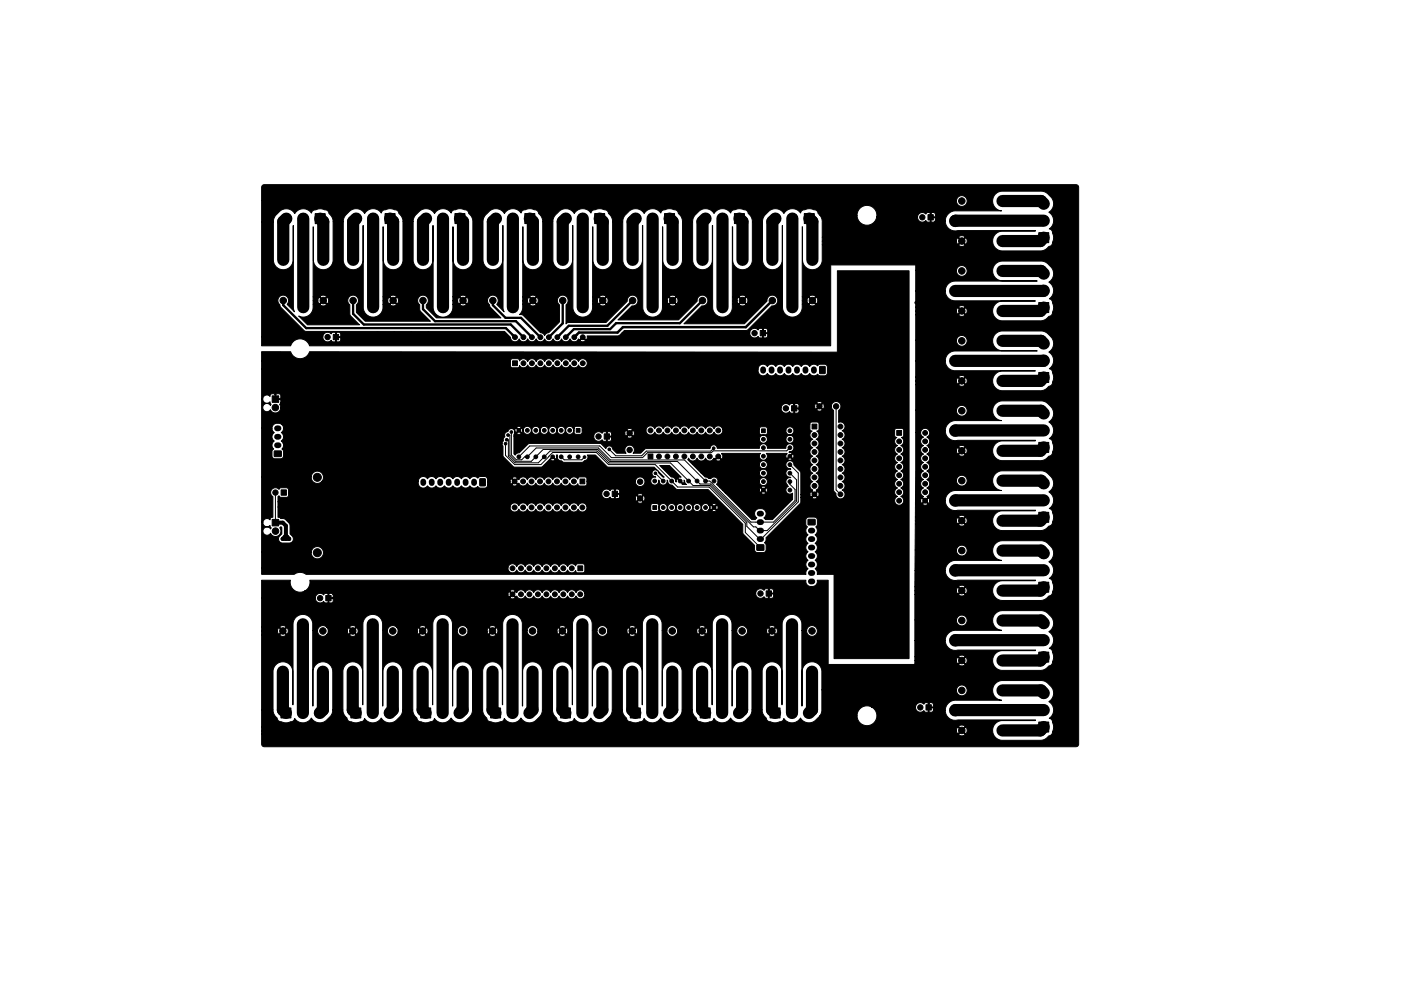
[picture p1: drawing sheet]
<svg xmlns="http://www.w3.org/2000/svg" width="420mm" height="297mm" viewBox="0 0 420 297" stroke-linecap="round" stroke-linejoin="round" font-family="sans-serif">
<g fill="#000" stroke="#000" stroke-width=".3">
<path d="M78.7 55.6l.6-.3 243.8 .2 .4 .7v166.8a.8 .8 0 0 1-.8 .8h-243.6l-.6-.6v-3.1h209l.1 .2 .9 .3 .8-.3 .1-.2-1-1-.9 1h-209v-1.1h208.3l.3 .8 .2 .1 1-1h.3l1 1 .2-.1 .3-.9-.3-.8-.2-.1-1 .9h-.3l-1-.9-.2 .1-.3 .9h-208.3v-1.2h209l.9 1 1-1-.1-.2-.9-.3-.8 .3-.1 .2h-209v-5h3.4a4 4 0 0 0 1.2 2.6 1.42 1.42 0 0 0 1.5 1 4.1 4.1 0 0 0 2.9-.1l.6-.3 .3-.6 .3 .4a2.96 2.96 0 0 0 4.7-.6 3.1 3.1 0 0 0 5.4-.2l.8-1.1 .2-1.1h3l.2 1.1 1.1 1.4a1.38 1.38 0 0 0 1.5 1.1 4.1 4.1 0 0 0 2.8-.1l.6-.3 .3-.6 .4 .4a2.96 2.96 0 0 0 4.6-.6 3.1 3.1 0 0 0 5.5-.2l.7-1.1 .3-1.1h3l.2 1.1 1 1.4a1.38 1.38 0 0 0 1.5 1.1 4.1 4.1 0 0 0 2.9-.1l.6-.3 .3-.6 .3 .4a2.96 2.96 0 0 0 4.7-.6 3.1 3.1 0 0 0 5.4-.2l.8-1.1 .2-1.1h3l.3 1.1 1 1.4a1.38 1.38 0 0 0 1.5 1.1 4.1 4.1 0 0 0 2.8-.1l.6-.3 .3-.6 .4 .4a2.96 2.96 0 0 0 4.6-.6 3.1 3.1 0 0 0 5.5-.2l.7-1.1 .3-1.1h3l.2 1.1 1 1.4a1.38 1.38 0 0 0 1.5 1.1 4.1 4.1 0 0 0 2.9-.1l.6-.3 .3-.6 .4 .4a2.96 2.96 0 0 0 4.6-.6 3.1 3.1 0 0 0 5.4-.2l.8-1.1 .2-1.1h3l.3 1.1 1 1.4a1.38 1.38 0 0 0 1.5 1.1 4.1 4.1 0 0 0 2.9-.1l.5-.3 .3-.6 .4 .4a2.96 2.96 0 0 0 4.6-.6 3.1 3.1 0 0 0 5.5-.2l.8-1.1 .2-1.1h3l.2 1.1 1.1 1.4a1.38 1.38 0 0 0 1.4 1.1 4.1 4.1 0 0 0 2.9-.1l.6-.3 .3-.6 .4 .4a2.96 2.96 0 0 0 4.6-.6 3.1 3.1 0 0 0 5.5-.2l.7-1.1 .2-1.1h3l.3 1.1 1 1.4a1.38 1.38 0 0 0 1.5 1.1 4.1 4.1 0 0 0 2.9-.1l.5-.3 .4-.6 .3 .4a2.96 2.96 0 0 0 4.7-.6 3.1 3.1 0 0 0 5.4-.2l.4-.4h11.1l.1 .6a2.98 2.98 0 0 0 4.7 1.7 2.98 2.98 0 0 0-.5-5h13.3v.3a1.44 1.44 0 0 0 1 1.2 1.44 1.44 0 0 0 1.5-.4l.4 .4 .7 .1 .2-1.3h.2l.2 1.3 .7-.1 .4-.5h3.6v.6a2.95 2.95 0 0 0 3.7 2.3h23.4l-.1 .2h-10.4a2.97 2.97 0 0 0-2.4 3.2 2.97 2.97 0 0 0 2.8 2.7h11.5a4.1 4.1 0 0 0 2.7-1.4 1.42 1.42 0 0 0 1.1-1.4 4.1 4.1 0 0 0-.2-2.9l-.3-.6-.6-.3 .4-.4a2.96 2.96 0 0 0-.6-4.6 3.2 3.2 0 0 0-.2-5.5l-1-.6-1.1-.2h-12.1a2.96 2.96 0 0 0-2.4 3.1 2.96 2.96 0 0 0 2.7 2.8h-13.9a3.1 3.1 0 0 0-3 3h-3.6l-.1-.7h-1.4v-1.4h.2v1.1h1.2l.1-.7-.2-.5-2-.1-.6 .5-.2-.2a1.44 1.44 0 0 0-2.3 1l-13.5-.1a2.98 2.98 0 0 0-4.1 2.8h-11.1l.4-.7 .2-1.1v-6h40.3v.3a1.62 1.62 0 0 0 2.5 1.2 1.62 1.62 0 0 0 0-2.7 1.62 1.62 0 0 0-2.5 1.2h-40.3v-5.6a2.96 2.96 0 0 0-3-2.8 2.96 2.96 0 0 0-2.9 2.8l-.1 10.4v-22.6h1.4a1.62 1.62 0 0 0 2.2 1.6 1.62 1.62 0 0 0 .5-2.7 1.62 1.62 0 0 0-2.6 .8l-.1 .3h-1.4a4.4 4.4 0 0 0-.9-4 2.96 2.96 0 0 0-3.1-.6 2.96 2.96 0 0 0-1.9 2.6v24.3l-.2-10.6a2.97 2.97 0 0 0-3.1-2.3 2.97 2.97 0 0 0-2.7 2.8l-.1 11.6h-3v-12.1a2.97 2.97 0 0 0-3.1-2.3 2.97 2.97 0 0 0-2.8 2.8l-.1 10.4v-22.6h1.5a1.61 1.61 0 0 0 .9 1.6 1.61 1.61 0 0 0 1.8-.4h6.9l.1 .3 .9 .2 .8-.2 .1-.3-1-.9-.9 .9h-6.9l.5-1h5.7l.2 .8 .3 .1 .9-1h.4l.9 1 .3-.1 .2-.9-.2-.8-.3-.1-.9 .9h-.4l-.9-.9-.3 .1-.2 .9h-5.7l-.5-1.2h6.9l.9 .9 1-.9-.1-.3-.6-.2-1 .2-.2 .3h-6.9a1.61 1.61 0 0 0-1.7-.4 1.61 1.61 0 0 0-1 1.4h-1.5v-2a2.96 2.96 0 0 0-2.9-2.8 2.96 2.96 0 0 0-3 2.8v24.3l-.1-10.6a2.97 2.97 0 0 0-3.1-2.3 2.97 2.97 0 0 0-2.8 2.8v11.6h-3l-.1-12.1a2.97 2.97 0 0 0-3.1-2.3 2.97 2.97 0 0 0-2.7 2.8l-.1 10.4v-22.6h1.4a1.61 1.61 0 0 0 .9 1.6 1.61 1.61 0 0 0 1.9-.4h6.8l.1 .3 .9 .2 .8-.2 .1-.3-.9-.9-1 .9h-6.8l.4-1h5.7l.3 .8 .2 .1 1-1h.3l1 1 .2-.1 .3-.9-.3-.8-.2-.1-1 .9h-.3l-1-.9-.2 .1-.3 .9h-5.7l-.4-1.2h6.8l1 .9 .9-.9-.1-.3-.6-.2-.9 .2-.3 .3h-6.8a1.61 1.61 0 0 0-1.7-.4 1.61 1.61 0 0 0-1.1 1.4h-1.4v-2a2.96 2.96 0 0 0-3-2.8 2.96 2.96 0 0 0-2.9 2.8v24.3l-.2-10.6a2.97 2.97 0 0 0-3.1-2.3 2.97 2.97 0 0 0-2.7 2.8l-.1 11.6h-3v-12.1a2.97 2.97 0 0 0-3.2-2.3 2.97 2.97 0 0 0-2.7 2.8l-.1 10.4v-22.6h1.4a1.61 1.61 0 0 0 1 1.6 1.61 1.61 0 0 0 1.8-.4h6.9l.1 .3 .9 .2 .8-.2v-.3l-.9-.9-.9 .9h-6.9l.5-1h5.7l.2 .8 .3 .1 .9-1h.4l.9 1 .3-.1 .2-.9-.2-.8-.3-.1-.9 .9h-.4l-.9-.9-.3 .1-.2 .9h-5.7l-.5-1.2h6.9l.9 .9 .9-.9v-.3l-.6-.2-1 .2-.2 .3h-6.9a1.61 1.61 0 0 0-1.7-.4 1.61 1.61 0 0 0-1.1 1.4h-1.4v-2a2.96 2.96 0 0 0-2.9-2.8 2.96 2.96 0 0 0-3 2.8v24.3l-.1-10.6a2.97 2.97 0 0 0-3.2-2.3 2.97 2.97 0 0 0-2.7 2.8v11.6h-3l-.1-12.1a2.97 2.97 0 0 0-3.1-2.3 2.97 2.97 0 0 0-2.8 2.8v10.4v-22.6h1.4a1.61 1.61 0 0 0 .9 1.6 1.61 1.61 0 0 0 1.9-.4h6.8l.1 .3 .9 .2 .8-.2 .1-.3-.9-.9-1 .9h-6.8l.4-1h5.7l.3 .8 .2 .1 1-1h.3l1 1 .2-.1 .3-.9-.3-.8-.2-.1-1 .9h-.3l-1-.9-.2 .1-.3 .9h-5.7l-.4-1.2h6.8l1 .9 .9-.9-.1-.3-.6-.2-.9 .2-.3 .3h-6.8a1.61 1.61 0 0 0-1.7-.4 1.61 1.61 0 0 0-1.1 1.4h-1.4v-2a2.96 2.96 0 0 0-3-2.8 2.96 2.96 0 0 0-3 2.8v24.3l-.1-10.6a2.97 2.97 0 0 0-3.1-2.3 2.97 2.97 0 0 0-2.8 2.8v11.6h-3v-12.1a2.97 2.97 0 0 0-3.2-2.3 2.97 2.97 0 0 0-2.7 2.8l-.1 10.4v-22.6h1.4a1.61 1.61 0 0 0 1 1.6 1.61 1.61 0 0 0 1.8-.4h6.9l.1 .3 .9 .2 .7-.2 .1-.3-.9-.9-.9 .9h-6.9l.5-1h5.7l.2 .8 .3 .1 .9-1h.4l.9 1 .3-.1 .2-.9-.2-.8-.3-.1-.9 .9h-.4l-.9-.9-.3 .1-.2 .9h-5.7l-.5-1.2h6.9l.9 .9 .9-.9-.1-.3-.5-.2-1 .2-.2 .3h-6.9a1.61 1.61 0 0 0-1.7-.4 1.61 1.61 0 0 0-1.1 1.4h-1.4v-2a2.96 2.96 0 0 0-3-2.8 2.96 2.96 0 0 0-2.9 2.8v24.3l-.1-10.6a2.97 2.97 0 0 0-3.2-2.3 2.97 2.97 0 0 0-2.7 2.8v11.6h-3l-.1-12.1a2.97 2.97 0 0 0-3.1-2.3 2.97 2.97 0 0 0-2.8 2.8l-.1 10.4v-22.6h1.5a1.61 1.61 0 0 0 .9 1.6 1.61 1.61 0 0 0 1.8-.4h6.9l.1 .3 .9 .2 .8-.2 .1-.3-1-.9-.9 .9h-6.9l.5-1h5.7l.3 .8 .2 .1 1-1h.3l1 1 .2-.1 .3-.9-.3-.8-.2-.1-1 .9h-.3l-1-.9-.2 .1-.3 .9h-5.7l-.5-1.2h6.9l.9 .9 1-.9-.1-.3-.6-.2-.9 .2-.3 .3h-6.9a1.61 1.61 0 0 0-1.6-.4 1.61 1.61 0 0 0-1.1 1.4h-1.5v-2a2.96 2.96 0 0 0-2.9-2.8 2.96 2.96 0 0 0-3 2.8v24.3l-.1-10.6a2.97 2.97 0 0 0-3.1-2.3 2.97 2.97 0 0 0-2.8 2.8v11.6h-3l-.1-12.1a2.97 2.97 0 0 0-3.1-2.3 2.97 2.97 0 0 0-2.7 2.8l-.1 10.4v-22.6h1.4a1.61 1.61 0 0 0 1 1.6 1.61 1.61 0 0 0 1.8-.4h6.9v.3l1 .2 .7-.2 .1-.3-.9-.9-.9 .9h-6.9l.4-1h5.8l.2 .8 .3 .1 .9-1h.4l.9 1 .3-.1 .2-.9-.2-.8-.3-.1-.9 .9h-.4l-.9-.9-.3 .1-.2 .9h-5.8l-.4-1.2h6.9l.9 .9 .9-.9-.1-.3-.6-.2-.9 .2-.2 .3h-6.9a1.61 1.61 0 0 0-1.7-.4 1.61 1.61 0 0 0-1.1 1.4h-1.4v-2a2.96 2.96 0 0 0-3-2.8 2.96 2.96 0 0 0-2.9 2.8v24.3l-.2-10.6a2.97 2.97 0 0 0-3.1-2.3 2.97 2.97 0 0 0-2.7 2.8v11.6h-3.4v-22.6h5.4l.1 .3 .9 .2 .8-.2 .1-.3-1-.9-.9 .9h-5.4v-1h4.7l.3 .8 .2 .1 1-1h.3l1 1 .2-.1 .3-.9-.3-.8-.2-.1-1 .9h-.3l-1-.9-.2 .1-.3 .9h-4.7v-1.2h5.4l.9 .9 1-.9-.1-.3-.9-.2-.8 .2-.1 .3h-5.4v-8.9h16.1a1.44 1.44 0 0 0 .8 1.5 1.44 1.44 0 0 0 1.7-.4l.4 .5h.7l.2-1.3h.2l.2 1.3h.6l.4-.3 .1-.8-.1-.2h-1.4v-1.4h.2v1.2l54.3-.1 .1 .2 .8 .2 .6-.2 .1-.2-.8-.8-.8 .8h-53v-.9h52.4l.2 .6 .3 .1 .7-.8h.4l.7 .8 .4-.3v.2a1.36 1.36 0 0 0 1.3 .7 1.36 1.36 0 0 0 1.2-.9 1.36 1.36 0 0 0 1.3 .9 1.36 1.36 0 0 0 1.2-.9 1.36 1.36 0 0 0 1.3 .9 1.36 1.36 0 0 0 1.3-.9 1.36 1.36 0 0 0 1.3 .9 1.36 1.36 0 0 0 1.2-.9 1.36 1.36 0 0 0 1.3 .9 1.36 1.36 0 0 0 1.3-.9 1.36 1.36 0 0 0 1.2 .9 1.36 1.36 0 0 0 1.3-.9 1.36 1.36 0 0 0 1.3 .9 1.36 1.36 0 0 0 1.2-.9 1.36 1.36 0 0 0 1.8 .8 1.36 1.36 0 0 0 .8-1.6h51.3v.2a1.44 1.44 0 0 0 1 1.3 1.44 1.44 0 0 0 1.5-.5l.4 .5h.8l.1-1.3h.3v1.2l.2 .1 .8-.1 .3-.4v-.6l-1.6-.2v-1.4h.3v1.2h1.1l.2-.7-.5-.6h-1.9l-.5 .5-.1-.2a1.44 1.44 0 0 0-2.4 1l-51.3-.1a1.36 1.36 0 0 0-1.2-.9 1.36 1.36 0 0 0-1.4 .8 1.36 1.36 0 0 0-1.2-.8 1.36 1.36 0 0 0-1.3 .8 1.36 1.36 0 0 0-1.3-.8 1.36 1.36 0 0 0-1.2 .8 1.36 1.36 0 0 0-1.3-.8 1.36 1.36 0 0 0-1.3 .8 1.36 1.36 0 0 0-1.2-.8 1.36 1.36 0 0 0-1.3 .8 1.36 1.36 0 0 0-1.3-.8 1.36 1.36 0 0 0-1.3 .8 1.36 1.36 0 0 0-1.2-.8 1.36 1.36 0 0 0-1.3 .8 1.36 1.36 0 0 0-1.3-.8 1.36 1.36 0 0 0-1.2 .8l-.4-.2-.7 .7h-.4l-.7-.7h-.3l-.2 .8h-52.4l-.6-.4-.7 .2-1-.1-.5 .4-.2-.1a1.44 1.44 0 0 0-2.3 .9h-16.1v-5.2l8.6 .1a2.97 2.97 0 0 0 1.1 2.9 2.97 2.97 0 0 0 3.1 .3h61.6l.8 .8 .8-.8-.1-.2-.8-.2-.6 .2-.1 .2h-61.6a2.94 2.94 0 0 0 1.6-3.3l148.8 .1a1.71 1.71 0 0 0 1.7 1.8 1.71 1.71 0 0 0 1.7-1.9h3.3v25.2h39.1a1.13 1.13 0 0 0 1.9 0l-1-.9-.9 .9h-13.1v-1.1h12.4l.3 .8 .2 .1 1-.9h.3l1 .9 .2-.1 .2-1.2-.4-.6-1 1h-.3l-1-1-.2 .1-.3 .9h-12.4v-1.1h13.1l.9 .9 1-.9-.1-.3-.9-.2-.8 .2-.1 .3h-13.1v-4.9h9.1a2.95 2.95 0 0 0 3.7 2.8h23.4l-.1 .2-10.4 .1a2.97 2.97 0 0 0-2.4 3.1 2.97 2.97 0 0 0 2.8 2.7l11.5 .1a4.1 4.1 0 0 0 2.7-1.4 1.42 1.42 0 0 0 1.1-1.5 4.1 4.1 0 0 0-.2-2.9l-.3-.5-.6-.4 .4-.3a2.96 2.96 0 0 0-.6-4.7 3.2 3.2 0 0 0-.2-5.4l-1-.7-1.1-.2-12.1 .1a2.96 2.96 0 0 0-2.4 3 2.96 2.96 0 0 0 2.7 2.8h-13.9a3.1 3.1 0 0 0-3 3.1h-9.1v-6.2h12.4v.3a1.62 1.62 0 0 0 2.5 1.3 1.62 1.62 0 0 0 0-2.8 1.62 1.62 0 0 0-2.5 1.2h-12.4v-7.7h13.1l.1 .3 .9 .2 .8-.2 .1-.3-1-.9-.9 .9h-13.1v-1h12.4l.3 .8 .2 .1 1-1h.3l1 1 .2-.1 .2-1.2-.4-.6-1 .9h-.3l-1-.9-.2 .1-.3 .9h-12.4v-1.2h13.1l.9 1 1-1-.1-.2-.9-.3-.8 .3-.1 .2h-13.1v-4.9h9.1v.6a2.95 2.95 0 0 0 3.7 2.3h23.4l-.1 .2h-10.4a2.97 2.97 0 0 0-2.4 3.1 2.97 2.97 0 0 0 2.8 2.8h11.5a4.1 4.1 0 0 0 2.7-1.4 1.42 1.42 0 0 0 1.1-1.5 4.1 4.1 0 0 0-.2-2.8l-.3-.6-.6-.3 .4-.4a2.96 2.96 0 0 0-.6-4.6 3.2 3.2 0 0 0-.2-5.5l-1-.6-1.1-.2h-12.1a2.96 2.96 0 0 0-2.4 3.1 2.96 2.96 0 0 0 2.7 2.8h-13.9a3.1 3.1 0 0 0-3 3h-9.1v-6.1h12.4v.3a1.62 1.62 0 0 0 2.5 1.2 1.62 1.62 0 0 0 0-2.7 1.62 1.62 0 0 0-2.5 1.2h-12.4l.1-7.7h13l.1 .3 .9 .2 .8-.2 .1-.3-1-.9-.9 .9h-13v-1.1h12.3l.3 .8 .2 .1 1-.9h.3l1 .9 .2-.1 .2-.6-.1-.9-.3-.3-1 1h-.3l-1-1-.2 .1-.3 .9h-12.3v-1.1h13l.9 .9 1-.9-.1-.3-.9-.2-.8 .2-.1 .3h-13v-4h2.2a.89 .89 0 0 0 1.5 0l-.7-.7-.8 .7h-2.2l.1-.9h1.5l.2 .7h.2l.8-.7h.3l.8 .7h.2l.2-.7h4.7v.6a2.95 2.95 0 0 0 3.7 2.2h23.4l-.1 .2-10.4 .1a2.97 2.97 0 0 0-2.4 3.1 2.97 2.97 0 0 0 2.8 2.7h11.5a4.1 4.1 0 0 0 2.7-1.3 1.42 1.42 0 0 0 1.1-1.5 4.1 4.1 0 0 0-.2-2.9l-.3-.5-.6-.4 .4-.3a2.96 2.96 0 0 0-.6-4.7 3.2 3.2 0 0 0-.2-5.4l-1-.7-1.1-.2-12.1 .1a2.96 2.96 0 0 0-2.4 3 2.96 2.96 0 0 0 2.7 2.8h-13.9a3.1 3.1 0 0 0-3 3.1h-4.7l-.2-.7-.2-.1-.8 .8h-.3l-.8-.8-.2 .1-.2 .7h-1.5v-20.5h1.5l.1 .8 .8 .6-.2 .1a1.36 1.36 0 0 0-.7 1.3 1.36 1.36 0 0 0 .9 1.2 1.36 1.36 0 0 0-.9 1.2 1.36 1.36 0 0 0 .9 1.3 1.36 1.36 0 0 0-.9 1.3 1.36 1.36 0 0 0 .9 1.2 1.36 1.36 0 0 0-.9 1.3 1.36 1.36 0 0 0 .9 1.3 1.36 1.36 0 0 0-.9 1.3 1.36 1.36 0 0 0 .9 1.2 1.36 1.36 0 0 0-.9 1.3 1.36 1.36 0 0 0 .9 1.3 1.36 1.36 0 0 0-.9 1.2 1.36 1.36 0 0 0 .9 1.3l-.3 .3 .8 .8 .7-.8-.3-.3 .2-.1a1.36 1.36 0 0 0 .7-1.2 1.36 1.36 0 0 0-.9-1.2 1.36 1.36 0 0 0 .4-2.4h8.5v.3a1.62 1.62 0 0 0 2.5 1.2 1.62 1.62 0 0 0 0-2.7 1.62 1.62 0 0 0-2.5 1.2h-8.5l-.4-.2h.2a1.36 1.36 0 0 0 .7-1.3 1.36 1.36 0 0 0-.9-1.2 1.36 1.36 0 0 0 .9-1.3 1.36 1.36 0 0 0-.9-1.3 1.36 1.36 0 0 0 .9-1.1 1.36 1.36 0 0 0-.6-1.3h9.3l.1 .3 .9 .2 .8-.2 .1-.3-1-.9-.9 .9-9.6-.1 .6-.4 .3-.5h8l.3 .8 .2 .1 1-1h.3l1 1a1.13 1.13 0 0 0 0-1.9l-1 .9h-.3l-1-.9-.2 .1-.3 .9h-8l-.3-1.2h9l.9 .9 1-.9a1.13 1.13 0 0 0-1.9 0h-9l-.6-.4 .2-.1a1.36 1.36 0 0 0 .7-1.3 1.36 1.36 0 0 0-.9-1.2 1.36 1.36 0 0 0 .8-1.9h4.8v.6a2.95 2.95 0 0 0 3.7 2.3h23.4l-.1 .2h-10.4a2.97 2.97 0 0 0-2.4 3.1 2.97 2.97 0 0 0 2.8 2.8h11.5a4.1 4.1 0 0 0 2.7-1.4 1.42 1.42 0 0 0 1.1-1.5 4.1 4.1 0 0 0-.2-2.8l-.3-.6-.6-.3 .4-.4a2.96 2.96 0 0 0-.6-4.6 3.2 3.2 0 0 0-.2-5.5l-1-.6-1.1-.3-12.1 .1a2.96 2.96 0 0 0-2.4 3.1 2.96 2.96 0 0 0 2.7 2.8l-13.9-.1a3.1 3.1 0 0 0-3 3.1h-4.8a1.37 1.37 0 0 0-1.5-.7 1.37 1.37 0 0 0-1.1 1.2h-1.5v-6.6h12.2v.3a1.62 1.62 0 0 0 2.5 1.2 1.62 1.62 0 0 0 0-2.8 1.62 1.62 0 0 0-2.5 1.3h-12.2v-7.7h12.9l.1 .2 .9 .3 .8-.3 .1-.2-1-1-.9 1h-12.9v-1.1h12.2l.3 .8 .2 .1 1-.9h.3l1 .9 .2-.1 .2-1.2-.4-.6-1 1h-.3l-1-1-.2 .1-.3 .9h-12.2v-1.2h12.9l.9 1 1-1-.1-.2-.9-.3-.8 .3-.1 .2h-12.9v-4.8h8.9a2.95 2.95 0 0 0 2.8 2.9h24.2l-10.4 .2a2.97 2.97 0 0 0-2.4 3.1 2.97 2.97 0 0 0 2.8 2.7h11.5a4.1 4.1 0 0 0 2.7-1.3 1.42 1.42 0 0 0 1.1-1.5 4.1 4.1 0 0 0-.2-2.9l-.3-.6-.6-.3 .3-.2a2.96 2.96 0 0 0-.5-4.8 3.2 3.2 0 0 0-.2-5.4l-1-.7-1.1-.2-12.1 .1a2.97 2.97 0 0 0-2.4 3.1 2.97 2.97 0 0 0 2.8 2.7l10.6 .1h-24.8a2.95 2.95 0 0 0-2.8 3h-8.9v-6.2h12.2v.3a1.62 1.62 0 0 0 2.5 1.2 1.62 1.62 0 0 0 0-2.7 1.62 1.62 0 0 0-2.5 1.2h-12.2v-7.7h12.9l.1 .3 .9 .2 .8-.2 .1-.3-1-.9-.9 .9h-12.9v-1h12.2l.3 .8h.2l1-.9h.3l1 .9h.2l.2-1.3-.4-.5-1 .9h-.3l-1-.9-.2 .1-.3 .9h-12.2v-1.2h12.9l.9 .9 1-.9-.1-.3-.9-.2-.8 .2-.1 .3h-12.9v-4.9h8.9a2.95 2.95 0 0 0 2.8 3h24.2l-10.4 .1a2.97 2.97 0 0 0-2.4 3.1 2.97 2.97 0 0 0 2.8 2.8h11.5a4.1 4.1 0 0 0 2.7-1.4 1.42 1.42 0 0 0 1.1-1.5 4.1 4.1 0 0 0-.2-2.8l-.3-.6-.6-.3 .3-.3a2.96 2.96 0 0 0-.5-4.7 3.2 3.2 0 0 0-.2-5.5l-1-.6-1.1-.3-12.1 .1a2.97 2.97 0 0 0-2.4 3.1 2.97 2.97 0 0 0 2.8 2.8l10.6 .1h-24.8a2.95 2.95 0 0 0-2.8 2.9h-8.9v-6.1h12.2v.3a1.62 1.62 0 0 0 2.5 1.2 1.62 1.62 0 0 0 0-2.8 1.62 1.62 0 0 0-2.5 1.3h-12.2l-.1-1.7h-25.3l-.1 24.3h-156.3l-.1-.4a2.97 2.97 0 0 0-2.9-1.7 2.97 2.97 0 0 0-2.6 2.1h-8.7v-2.8h18.3v.3a1.44 1.44 0 0 0 1 1.2 1.44 1.44 0 0 0 1.5-.4l.4 .4 .8 .1 .1-1.3h.3v1.1l.1 .2 .9-.1 .3-.4v-.7l-1.6-.1v-1.4h.3v1.1h1.1l.2-.7-.5-.6h-1.9l-.5 .5-.1-.2a1.44 1.44 0 0 0-2.4 1h-18.3v-34.4h3.5v12a2.97 2.97 0 0 0 3.2 2.4 2.97 2.97 0 0 0 2.7-2.9l.1-10.4v24.6l.3 1.2-2.1-2.3a1.64 1.64 0 0 0-.4-2.3 1.64 1.64 0 0 0-2.3 .4 1.64 1.64 0 0 0 .5 2.3l.2 .7 6.9 6.9 .5 .2h59.7l1.8 1.8a1.36 1.36 0 0 0 1.1 1.3 1.36 1.36 0 0 0 1.5-.8 1.36 1.36 0 0 0 1.3 .8 1.36 1.36 0 0 0 1.3-.8 1.36 1.36 0 0 0 1.2 .8 1.36 1.36 0 0 0 1.3-.8 1.36 1.36 0 0 0 1.3 .8 1.36 1.36 0 0 0 1.2-.8 1.36 1.36 0 0 0 1.3 .8 1.36 1.36 0 0 0 1.3-.8 1.36 1.36 0 0 0 1.2 .8 1.36 1.36 0 0 0 1.3-.8 1.36 1.36 0 0 0 1.3 .8 1.36 1.36 0 0 0 1.3-.8 1.35 1.35 0 0 0 2.2 .4h.8l.1 .3 .5 .1 .9-.1v-.3l-.7-.7-.8 .7h-.8l.3-.4 .3 .2 .9-.9 1 .9 .4-.3v-.8h9.1l.6-.2 .8-.8h38.3a1.44 1.44 0 0 0 .8 1.5 1.44 1.44 0 0 0 1.7-.4l.3 .4 .8 .1 .2-1.3h.2v1.1l.2 .2 .8-.1 .3-.4v-.7l-1.6-.1 .1-1.4h.2v1.1h1.2l.1-.6-.5-.7h-1.8l-.5 .5-.2-.2a1.44 1.44 0 0 0-2.3 1h-38.3l.6-.6h36.7l.5-.3 7.1-7.1a1.62 1.62 0 0 0 1.7-1.6 1.62 1.62 0 0 0-1.6-1.6 1.62 1.62 0 0 0-1.6 1.8l-6.8 6.8h-18.1l5.4-5.4a1.62 1.62 0 0 0 1.8-1.6 1.62 1.62 0 0 0-1.7-1.6 1.62 1.62 0 0 0-1.5 1.8l-5.6 5.6h-18.2l4.3-4.2a1.62 1.62 0 0 0 1.7-1.6 1.62 1.62 0 0 0-1.7-1.6 1.62 1.62 0 0 0-1.5 1.8l-6.4 6.4h-11.1l-.9 .4v-5.7a1.62 1.62 0 0 0 .3-2.4 1.62 1.62 0 0 0-2.4 0 1.62 1.62 0 0 0 .2 2.4v5.1l-3.2 3.2-.9 .3-.4 .6-.4-.6-.8-.3-5.1-5.1-1.2-.3 .8-1.1 .2-2h2.1a1.13 1.13 0 0 0 1.8 0l-.9-.9-.9 .9h-2.1v-1h1.4l.2 .7 .3 .1 .9-.9h.4l.9 .9a1.13 1.13 0 0 0 0-1.8l-.9 .9h-.4l-.9-.9h-.3l-.2 1h-1.4v-1.2h2.1l.9 .9 .9-.9a1.13 1.13 0 0 0-1.8 0h-2.1v-21l.1 10a2.96 2.96 0 0 0 2.9 2.9 2.96 2.96 0 0 0 3-2.9v-11.6h3v12.1a2.97 2.97 0 0 0 3.2 2.4 2.97 2.97 0 0 0 2.7-2.9l.1-10.4v25.1a3 3 0 0 0 3.7 2.3 3 3 0 0 0 2.2-3.8h2.1l.4 .4 .9 .1 .6-.5-.9-.9-1 .9h-2.1v-1h1.4l.3 .7 .2 .1 1-.9h.3l1 .9 .2-.1 .3-.9-.3-.8h-.2l-1 .9h-.3l-1-.9h-.2l-.3 1h-1.4v-1.2h2.1l1 .9 .9-.9-.1-.3-.9-.2-.8 .2-.1 .3h-2.1v-21l.1 10.5a2.97 2.97 0 0 0 3.2 2.4 2.97 2.97 0 0 0 2.7-2.9v-11.6h3l.1 12.1a2.97 2.97 0 0 0 3.1 2.4 2.97 2.97 0 0 0 2.8-2.9l.1-10.4v25.1a3 3 0 0 0 3.7 2.3 3 3 0 0 0 2.2-3.8h2.1l.4 .4 .9 .1 .6-.5-1-.9-.9 .9h-2.1v-1h1.4l.2 .7 .3 .1 .9-.9h.4l.9 .9 .3-.1 .2-.9-.2-.8h-.3l-.9 .9h-.4l-.9-.9h-.3l-.2 1h-1.4v-1.2h2.1l.9 .9 1-.9-.1-.3-.9-.2-.8 .2-.1 .3h-2.1v-21l.1 10.5a2.97 2.97 0 0 0 3.1 2.4 2.97 2.97 0 0 0 2.8-2.9v-11.6h3l.1 12.1a2.97 2.97 0 0 0 3.1 2.4 2.97 2.97 0 0 0 2.7-2.9l.1-10.4 .1 25.1a3 3 0 0 0 3.6 2.3 3 3 0 0 0 2.2-3.8h2.1l.4 .4 1 .1 .5-.5-.9-.9-1 .9h-2.1v-1h1.5l.2 .7 .3 .1 .9-.9h.4l.9 .9 .3-.1 .2-.9-.2-.8h-.3l-.9 .9h-.4l-.9-.9h-.3l-.2 1h-1.5v-1.2h2.1l1 .9 .9-.9-.1-.3-.9-.2-.8 .2-.1 .3h-2.1v-21l.2 10.5a2.97 2.97 0 0 0 3.1 2.4 2.97 2.97 0 0 0 2.7-2.9v-11.6h3.1v12.1a2.97 2.97 0 0 0 3.1 2.4 2.97 2.97 0 0 0 2.8-2.9l.1-10.4v25.1a3 3 0 0 0 3.7 2.3 3 3 0 0 0 2.2-3.8h2.1l.4 .4 .9 .1 .6-.5-1-.9-.9 .9h-2.1v-1h1.4l.2 .7 .3 .1 .9-.9h.4l.9 .9 .3-.1 .2-.9-.2-.8h-.3l-.9 .9h-.4l-.9-.9h-.3l-.2 1h-1.4v-1.2h2.1l.9 .9 1-.9-.1-.3-.9-.2-.8 .2-.1 .3h-2.1v-21l.1 10.5a2.97 2.97 0 0 0 3.1 2.4 2.97 2.97 0 0 0 2.8-2.9v-4.6h40.9a1.13 1.13 0 0 0 1.9 0l-1-1-.9 1h-40.9v-1.1h40.2l.3 .8 .2 .1 1-.9h.3l1 .9a1.13 1.13 0 0 0 0-1.9l-1 1h-.3l-1-1-.2 .1-.3 .9h-40.2v-1.2h40.9l.9 1 1-1a1.13 1.13 0 0 0-1.9 0h-40.9l-.1-5.2-.6-1.3h11.1l.1 .6a2.97 2.97 0 0 0 3 2.3 2.97 2.97 0 0 0 2.8-2.5h12.3v.3a1.44 1.44 0 0 0 1 1.2 1.44 1.44 0 0 0 1.5-.4l.4 .4 .7 .1 .2-1.3h.2l.2 1.3h.6l.4-.3h3.1v.5a2.95 2.95 0 0 0 3.7 2.3h23.4l-.1 .2h-10.4a2.97 2.97 0 0 0-2.4 3.2 2.97 2.97 0 0 0 2.8 2.7h11.5a4.1 4.1 0 0 0 2.7-1.4 1.42 1.42 0 0 0 1.1-1.4 4.1 4.1 0 0 0-.2-2.9l-.3-.6-.6-.3 .4-.3a2.96 2.96 0 0 0-.6-4.7 3.2 3.2 0 0 0-.2-5.4l-1-.7-1.1-.2h-12.1a2.96 2.96 0 0 0-2.4 3.1 2.96 2.96 0 0 0 2.7 2.8h-13.9a3.1 3.1 0 0 0-3 3.1h-3.1v-1h-1.4v-1.4h.2v1.1l1.3-.1v-.8l-.4-.4h-1.9l-.5 .5-.2-.2a1.44 1.44 0 0 0-2.3 1h-12.3l.1-.5a2.98 2.98 0 0 0-3-2.9 2.98 2.98 0 0 0-3 3h-11.1l-.6-.6a1.38 1.38 0 0 0-1.5-1.2 4.1 4.1 0 0 0-2.8 .1l-.6 .3-.3 .7-.4-.5a2.96 2.96 0 0 0-4.6 .6 3.1 3.1 0 0 0-5.5 .2l-.7 1.1-.2 1.1h-3.1l-.2-1.1-1-1.3a1.38 1.38 0 0 0-1.5-1.2 4.1 4.1 0 0 0-2.9 .1l-.5 .3-.4 .7-.3-.5a2.96 2.96 0 0 0-4.7 .6 3.1 3.1 0 0 0-5.4 .2l-.8 1.1-.2 1.1h-3l-.2-1.1-1.1-1.3a1.38 1.38 0 0 0-1.5-1.2 4.1 4.1 0 0 0-2.8 .1l-.6 .3-.3 .7-.4-.5a2.96 2.96 0 0 0-4.6 .6 3.1 3.1 0 0 0-5.5 .2l-.7 1.1-.3 1.1h-3l-.2-1.1-1-1.3a1.38 1.38 0 0 0-1.5-1.2 4.1 4.1 0 0 0-2.9 .1l-.6 .3-.3 .7-.3-.5a2.96 2.96 0 0 0-4.7 .6 3.1 3.1 0 0 0-5.4 .2l-.8 1.1-.2 1.1h-3l-.2-1.1-1.1-1.3a1.38 1.38 0 0 0-1.5-1.2 4.1 4.1 0 0 0-2.8 .1l-.6 .3-.3 .7-.4-.5a2.96 2.96 0 0 0-4.6 .6 3.1 3.1 0 0 0-5.5 .2l-.7 1.1-.3 1.1 .1 11.6a2.96 2.96 0 0 0 2.9 2.9 2.96 2.96 0 0 0 3-2.9l.1-10.4v24.6l.3 1.2-2.1-2.3a1.64 1.64 0 0 0-.4-2.3 1.64 1.64 0 0 0-2.3 .4 1.64 1.64 0 0 0 .4 2.3l.3 .7 3.1 3.1h-19.3l-3.1-3 .1-1a1.62 1.62 0 0 0 .1-2.3 1.62 1.62 0 0 0-2.3 0 1.62 1.62 0 0 0 .2 2.4l.1 1.8 3.1 3.1h-19.6l-2.6-2.6v-2.3a1.62 1.62 0 0 0 .2-2.4 1.62 1.62 0 0 0-2.4 0 1.62 1.62 0 0 0 .2 2.4l.1 3 2.8 3h-15.6l-2.6-2.7 .2 .1a3.1 3.1 0 0 0 3.2-.5 3.1 3.1 0 0 0 .9-3.1h2.1l.4 .4 .9 .1 .6-.5-1-.9-.9 .9h-2.1v-1h1.4l.3 .7 .2 .1 1-.9h.3l1 .9 .2-.1 .3-.9-.3-.8h-.2l-1 .9h-.3l-1-.9h-.2l-.3 1h-1.4v-1.2h2.1l.9 .9 1-.9-.1-.3-.9-.2-.8 .2-.1 .3h-2.1v-21l.1 10.5a2.97 2.97 0 0 0 3.2 2.4 2.97 2.97 0 0 0 2.7-2.9v-11.6h3v11.6a2.96 2.96 0 0 0 3 2.9 2.96 2.96 0 0 0 3-2.9v-10.4l.1 25.1a3 3 0 0 0 3.7 2.3 3 3 0 0 0 2.2-3.8h2.1l.3 .4 1 .1 .5-.5-.9-.9-.9 .9h-2.1v-1h1.4l.2 .7 .3 .1 .9-.9h.4l.9 .9 .3-.1 .2-.9-.2-.8h-.3l-.9 .9h-.4l-.9-.9h-.3l-.2 1h-1.4v-1.2h2.1l.9 .9 .9-.9-.1-.3-.9-.2-.7 .2-.1 .3h-2.1v-21l.1 10.5a2.97 2.97 0 0 0 3.1 2.4 2.97 2.97 0 0 0 2.8-2.9v-11.6h3v12.1a2.97 2.97 0 0 0 3.2 2.4 2.97 2.97 0 0 0 2.7-2.9l.1-10.4v25.1a3 3 0 0 0 3.7 2.3 3 3 0 0 0 2.2-3.8h2.1l.4 .4 .9 .1 .6-.5-.9-.9-1 .9h-2.1v-1h1.4l.3 .7 .2 .1 1-.9h.3l1 .9 .2-.1 .3-.9-.3-.8h-.2l-1 .9h-.3l-1-.9h-.2l-.3 1h-1.4v-1.2h2.1l1 .9 .9-.9-.1-.3-.9-.2-.8 .2-.1 .3h-2.1v-21l.1 10.5a2.97 2.97 0 0 0 3.2 2.4 2.97 2.97 0 0 0 2.7-2.9v-11.6a4 4 0 0 0-1.3-2.6 1.42 1.42 0 0 0-1.4-1 4.1 4.1 0 0 0-2.9 .1l-.6 .3-.3 .7-.3-.5a2.96 2.96 0 0 0-4.7 .6 3.1 3.1 0 0 0-5.4 .2l-.8 1.1-.2 1.1h-3l-.3-1.1-1-1.3a1.38 1.38 0 0 0-1.5-1.2 4.1 4.1 0 0 0-2.8 .1l-.6 .3-.3 .7-.4-.5a2.96 2.96 0 0 0-4.6 .6 3.1 3.1 0 0 0-5.5 .2l-.7 1.1-.3 1.1h-3l-.2-1.1-1-1.3a1.38 1.38 0 0 0-1.5-1.2 4.1 4.1 0 0 0-2.9 .1l-.6 .3-.3 .7-.4-.5a2.96 2.96 0 0 0-4.6 .6 3.1 3.1 0 0 0-5.4 .3l-.8 1-.2 1.2h-3.5v-6.4h208.3v.3a1.62 1.62 0 0 0 2.5 1.2 1.62 1.62 0 0 0 0-2.7 1.62 1.62 0 0 0-2.5 1.2h-208.3v-3.9zM94.5 64h3v3h-3zM115.5 64h3v3h-3zM136.4 64h3v3h-3zM157.4 64h3v3h-3zM178.3 64h3v3h-3zM199.3 64h3v3h-3zM220.3 64h3v3h-3zM241.2 64h3v3h-3zM278.3 64.3h1.6v1.6h-1.6zM285.5 65.3h1.9v1.9h-1.9zM311.5 69.7h3v3h-3z"/>
<path d="M90 91.1h1.9v2h-1.9zM110.9 91.1h2v2h-2zM131.9 91.1h1.9v2h-1.9zM152.8 91.1h2v2h-2zM173.8 91.1h1.9v2h-1.9zM194.7 91.1h2v2h-2zM215.7 91.1h1.9v2h-1.9zM228 99.1h1.6v1.6h-1.6zM236.7 91.1h1.9v2h-1.9zM285.5 86.2h1.9v2h-1.9zM311.5 90.7h3v3h-3zM81.6 118.7h2v1.9h-2z"/>
<path d="M100 100.2h1.5v1.6h-1.5zM153.7 108.2h1.5v1.4h-1.5zM245.8 109.9h1.6v2.1l-1.6-.1zM285.5 107.2h1.9v1.9h-1.9zM311.5 111.6h3v3h-3zM82.3 135.2h2v1.6h-2zM172.8 128.4h1.2v1.2h-1.2zM181.2 130h1.6v1.6h-1.6zM194.4 136.1h1.4v1.4h-1.4zM228.4 128.6h1.1v1.1h-1.1zM237.4 121.6h1.6v1.6h-1.6zM243.5 127.1h1.5v1.5h-1.5z"/>
<path d="M268.9 129h1.5v1.5h-1.5zM285.5 128.1h1.9v2h-1.9zM311.5 132.6h3v3h-3zM81.6 155.7h2v1.9h-2zM84.3 146.8h1.6v1.6h-1.6zM143.9 143.5l1.6 .1v2h-1.6zM173.9 143.6h1.5v1.4h-1.5zM183.6 147.2h1.6v1.6h-1.6zM195.8 151.6h1.1v1.1h-1.1zM197.8 139.5h3l3.5 3.5h-.6l-.4 .4 1.5 1.4 .3-.2v-.7l.4 .9 .4 .4h-1.3v-.2l-1.5-1.5-.3 .3v.7l-.2-.2a1.2 1.2 0 0 0-1.3-1.3zM242.4 155.7h2v1.6h-2zM285.5 149.1h1.9v1.9h-1.9z"/>
<path d="M311.5 153.6h3v3h-3zM97.7 178.5h1.6v1.6h-1.6zM173.3 169.6h1.4v1.5h-1.4zM227 163.3h2l.1 1.6h-2.1zM229.8 177.1h1.6v1.6h-1.6zM285.5 170.1h1.9v1.9h-1.9zM311.5 174.5h3v3h-3zM89.9 186.2h1.9v1.9h-1.9zM110.8 186.2h2v1.9h-2zM131.8 186.2h1.9v1.9h-1.9zM152.7 186.2h2v1.9h-2zM173.7 186.2h1.9v1.9h-1.9z"/>
<path d="M194.6 186.2h2v1.9h-2zM215.6 186.2h1.9v1.9h-1.9zM236.5 186.2h2v1.9h-2zM78.5 105.4h8.7l.1 .3a2.97 2.97 0 0 0 2.8 1.8 2.97 2.97 0 0 0 2.7-2.1l158.2 .2 .1-24.4h21.5v116.2h-22.5v-25.1l-5-.1-.1-1-.5-.7a1.51 1.51 0 0 0-.1-2.6 1.51 1.51 0 0 0 0-2.5 1.51 1.51 0 0 0 0-2.5 1.51 1.51 0 0 0 0-2.6 1.5 1.5 0 0 0 .2-2.4l.5-.6-.1-1.9-.6-.4h-1.9a.89 .89 0 0 0-.8 .9v1.4l.4 .7a1.51 1.51 0 0 0 .2 2.3 1.51 1.51 0 0 0 0 2.6 1.51 1.51 0 0 0 0 2.5 1.51 1.51 0 0 0 0 2.5 1.51 1.51 0 0 0 0 2.6 1.49 1.49 0 0 0-.6 1.7h-149.9l-1.3-.6a2.93 2.93 0 0 0-2.3 .6h-9.7v-2h73.8v.3a1.36 1.36 0 0 0 1.2 1.2 1.36 1.36 0 0 0 1.5-.9 1.36 1.36 0 0 0 1.2 .9 1.36 1.36 0 0 0 1.3-.9 1.36 1.36 0 0 0 1.3 .9 1.36 1.36 0 0 0 1.2-.9 1.36 1.36 0 0 0 1.3 .9 1.36 1.36 0 0 0 1.3-.9 1.36 1.36 0 0 0 1.3 .9 1.36 1.36 0 0 0 1.2-.9 1.36 1.36 0 0 0 1.3 .9 1.36 1.36 0 0 0 1.3-.9 1.36 1.36 0 0 0 1.2 .9 1.36 1.36 0 0 0 1.3-.9 1.36 1.36 0 0 0 1.2 .9 1.36 1.36 0 0 0 1.3-.7l.1 .4 .4 .3h1.8l.4-.5v-1.6l-.2-.4-.5-.2h-1.5l-.4 .3-.1 .4-.2-.2a1.36 1.36 0 0 0-2.3 .3 1.36 1.36 0 0 0-1.3-.8 1.36 1.36 0 0 0-1.2 .8 1.36 1.36 0 0 0-1.3-.8 1.36 1.36 0 0 0-1.3 .8 1.36 1.36 0 0 0-1.2-.8 1.36 1.36 0 0 0-1.3 .8 1.36 1.36 0 0 0-1.3-.8 1.36 1.36 0 0 0-1.3 .8 1.36 1.36 0 0 0-1.2-.8 1.36 1.36 0 0 0-1.3 .8 1.36 1.36 0 0 0-1.3-.8 1.36 1.36 0 0 0-1.2 .8 1.36 1.36 0 0 0-1.5-.8 1.36 1.36 0 0 0-1.2 1.2h-73.8v-4.7h14.8v.3a1.84 1.84 0 0 0 2.8 1.4 1.84 1.84 0 0 0 0-3.1 1.84 1.84 0 0 0-2.8 1.4h-14.8v-9h.4v.3a1.24 1.24 0 0 0 .8 1 1.24 1.24 0 0 0 1.3-.3l.4 .7-.3 .4-.1-.2a1.24 1.24 0 0 0-1.8-.1 1.24 1.24 0 0 0 .1 1.9 1.24 1.24 0 0 0 1.8-.4 1.61 1.61 0 0 0 2.4 .8 1.61 1.61 0 0 0 .4-2.4l.3-.3 .3 .2v1.9l-.6 .6a1.23 1.23 0 0 0-.3 1.4 1.23 1.23 0 0 0 1.2 .8h1.9a1.23 1.23 0 0 0 1.2-.8 1.23 1.23 0 0 0-.3-1.4l-.6-.6v-2.4l-.2-.7-1.3-1.3-1.3-.2-.4-.3-.4-.1v-3h69.6v.2a1.36 1.36 0 0 0 1.1 1.3 1.36 1.36 0 0 0 1.5-.9 1.36 1.36 0 0 0 1.3 .9 1.36 1.36 0 0 0 1.2-.9 1.36 1.36 0 0 0 1.3 .9 1.36 1.36 0 0 0 1.3-.9 1.36 1.36 0 0 0 1.3 .9 1.36 1.36 0 0 0 1.2-.9 1.36 1.36 0 0 0 1.3 .9 1.36 1.36 0 0 0 1.3-.9 1.36 1.36 0 0 0 1.2 .9 1.36 1.36 0 0 0 1.3-.9 1.36 1.36 0 0 0 1.3 .9 1.36 1.36 0 0 0 1.2-.9 1.36 1.36 0 0 0 1.3 .9 1.36 1.36 0 0 0 1.3-.9 1.36 1.36 0 0 0 1.8 .8 1.36 1.36 0 0 0 .7-1.8h19.3v1.3l.6 .4 1.5-.1 .2-.4 .1-.8 .1 .2a1.21 1.21 0 0 0 1.3 1.1 1.21 1.21 0 0 0 1.1-1.3l.1 .2a1.21 1.21 0 0 0 1.4 1.1 1.21 1.21 0 0 0 1-1.3l.2 .2a1.21 1.21 0 0 0 1.3 1.1 1.21 1.21 0 0 0 1.1-1.3l.1 .2a1.21 1.21 0 0 0 1.3 1.1 1.21 1.21 0 0 0 1.1-1.3l.2 .2a1.21 1.21 0 0 0 1.3 1.1 1.21 1.21 0 0 0 1.1-1.3l.1 .2a1.2 1.2 0 0 0 .8 1.1 1.2 1.2 0 0 0 1.3-.3h1l.2 .3h.7l.4-.3-.7-.7-.6 .7h-1l.3-.8 .5 .6 .7-.7h.3l.7 .7 .2-.1 .1-.7-.1-.5h-.2l-.7 .6h-.3l-.7-.6h-.2l-.3 .7-.3-.9h1l.6 .6 .7-.6-.3-.3h-.7l-.3 .3h-1a1.32 1.32 0 0 0-2.2 .7 1.29 1.29 0 0 0-1.3-1.1 1.29 1.29 0 0 0-1.3 1.1 1.29 1.29 0 0 0-1.3-1.1 1.29 1.29 0 0 0-1.2 1.1 1.29 1.29 0 0 0-1.3-1.1 1.29 1.29 0 0 0-1.3 1.1 1.29 1.29 0 0 0-1.2-1.1 1.29 1.29 0 0 0-1.3 1.1 1.28 1.28 0 0 0-1.3-1.1 1.28 1.28 0 0 0-1.2 1.1l-.2-.8-.5-.3-1.4 .1-.3 .6-19.3-.1a1.36 1.36 0 0 0-1.3-.8 1.36 1.36 0 0 0-1.2 .9 1.36 1.36 0 0 0-1.3-.9 1.36 1.36 0 0 0-1.3 .9 1.36 1.36 0 0 0-1.2-.9 1.36 1.36 0 0 0-1.3 .9 1.36 1.36 0 0 0-1.3-.9 1.36 1.36 0 0 0-1.2 .9 1.36 1.36 0 0 0-1.3-.9 1.36 1.36 0 0 0-1.3 .9 1.36 1.36 0 0 0-1.2-.9 1.36 1.36 0 0 0-1.3 .9 1.36 1.36 0 0 0-1.3-.9 1.36 1.36 0 0 0-1.3 .9 1.36 1.36 0 0 0-1.2-.9 1.36 1.36 0 0 0-1.3 .9 1.36 1.36 0 0 0-1.5-.9 1.36 1.36 0 0 0-1.1 1.3h-69.6v-1.6h107.8v.2l.8 .2 .7-.2 .1-.2-.8-.8-.8 .8h-107.8v-1.5l.3-.3 .5 .5h1.8l.5-.4v-.8h94v.3a1.44 1.44 0 0 0 1 1.2 1.44 1.44 0 0 0 1.5-.4l.4 .4 .7 .1 .2-1.3h.2l.2 1.3h5.8l.2 .6 .3 .1 .8-.8h.4l.8 .8 .2-.1 .2-.8-.2-.6-.2-.1-.8 .8h-.4l-.8-.8-.3 .1-.2 .8h-5.2l.5-.4v-.7h5.4l.8 .8 .8-.8-.1-.2-.8-.2-.7 .2v.2h-5.4l-.1-.2h-1.4v-1.4h.2v1.1l1.3-.1v-.8l-.4-.4h-1.9l-.5 .5-.2-.2a1.44 1.44 0 0 0-2.3 1h-94v-1.2l-.4-.5h-1.9l-.5 .5a1.44 1.44 0 0 0-2.2 0 1.44 1.44 0 0 0 .3 2.2v6.1l-.5 .2-.3 .6-.1-.1a1.24 1.24 0 0 0-2 .8h-.4v-13.6h14.8v.3a1.84 1.84 0 0 0 1.3 1.6 1.84 1.84 0 0 0 2-.5h28.8v.6a1.51 1.51 0 0 0 1.1 1.4 1.51 1.51 0 0 0 1.7-.7 1.51 1.51 0 0 0 2.5 0 1.51 1.51 0 0 0 2.6 0 1.51 1.51 0 0 0 2.5 0 1.51 1.51 0 0 0 2.6 0 1.51 1.51 0 0 0 2.5 0 1.5 1.5 0 0 0 2.4 .2l.6 .5h1.6a.92 .92 0 0 0 .7-1.1h7.4v.3l.8 .2 .6-.2 .1-.3-.8-.7-.7 .7h-7.4v-.8h6.8l.2 .6 .2 .1 .8-.8h.3l.8 .8 .3-.3 .1 .1a1.36 1.36 0 0 0 1.3 .8 1.36 1.36 0 0 0 1.1-.9 1.36 1.36 0 0 0 1.3 .9 1.36 1.36 0 0 0 1.3-.9 1.36 1.36 0 0 0 1.3 .9 1.36 1.36 0 0 0 1.2-.9 1.36 1.36 0 0 0 1.3 .9 1.36 1.36 0 0 0 1.3-.9 1.36 1.36 0 0 0 1.2 .9 1.36 1.36 0 0 0 1.3-.9 1.36 1.36 0 0 0 1.3 .9 1.36 1.36 0 0 0 1.2-.9 1.36 1.36 0 0 0 1.2 .9 1.36 1.36 0 0 0 1.3-.7l.4 .6 1.7 .1 .6-.4v-1h14.5a1.44 1.44 0 0 0 2 1.4 1.44 1.44 0 0 0 .5-2.4 1.44 1.44 0 0 0-2.4 .7l-.1 .3h-14.5v-1l-.5-.3h-1.7l-.4 .2-.1 .4-.1-.2a1.36 1.36 0 0 0-2.4 .4 1.36 1.36 0 0 0-1.2-.9 1.36 1.36 0 0 0-1.3 .9 1.36 1.36 0 0 0-1.3-.9 1.36 1.36 0 0 0-1.2 .9 1.36 1.36 0 0 0-1.3-.9 1.36 1.36 0 0 0-1.3 .9 1.36 1.36 0 0 0-1.2-.9 1.36 1.36 0 0 0-1.3 .9 1.36 1.36 0 0 0-1.3-.9 1.36 1.36 0 0 0-1.3 .9 1.36 1.36 0 0 0-1.2-.9 1.36 1.36 0 0 0-1.3 .9l-.3-.3-.8 .8h-.3l-.8-.8-.2 .1-.2 .8h-6.8v-1h7.4l.7 .7 .8-.7a.89 .89 0 0 0-1.5 0h-7.4l-.9-.6h-1.4l-.6 .5a1.5 1.5 0 0 0-2.4 .2 1.51 1.51 0 0 0-2.5 0 1.51 1.51 0 0 0-2.6 0 1.51 1.51 0 0 0-2.5 0 1.51 1.51 0 0 0-2.6 0 1.51 1.51 0 0 0-2.5 0 1.51 1.51 0 0 0-1.7-.6 1.51 1.51 0 0 0-1.1 1.4l-28.8-.1a1.84 1.84 0 0 0-.7-2.8 1.84 1.84 0 0 0-2.6 1.5h-14.8v-14.5h3.1l.1 .6 .5 .7a1.51 1.51 0 0 0 .1 2.5 1.5 1.5 0 0 0-.2 2.4l-.5 .6 .1 1.9 .6 .4h1.9a.89 .89 0 0 0 .8-.9v-1.4l-.5-.6 .5-.8-.1-.9h65.7l.2 .8 .1 3.1 3.2 3.2h8.3l2.4-2.2h.3a.74 .74 0 0 0 1.3 0l-.6-.7-.7 .7h-.3l1-1.1 .8 .9 .2-.1v-1.1h.4v.2a1.21 1.21 0 0 0 1.2 1.5l.8 .5h5.3l.9-.6a1.04 1.04 0 0 0 .7-1.6h2.5l3.7 3.6h13.9l3 3h-.4l-1.2-1.2a1.08 1.08 0 0 0-1.2-.9 1.08 1.08 0 0 0-.9 1.2 1.08 1.08 0 0 0 1.2 .9 1.2 1.2 0 0 0-1.5 1.1 1.2 1.2 0 0 0 1.3 1.3 1.2 1.2 0 0 0 1-1.5l.2 .2a1.2 1.2 0 0 0 1.3 1.3 1.2 1.2 0 0 0 1.1-1.5l.1 .2a1.2 1.2 0 0 0 1.4 1.3l1.5 1.3h9.3l10.4 10.4v2.8l3.5 3.6v1.4l.3 .5 .4 .2h1.9a.89 .89 0 0 0 .9-.9l-.1-1.4-.4-.6 .4-.8v-.7l10.2-10.2 .3-.4v-1.5h3.3a.89 .89 0 0 0 1.5 0l-.7-.8-.8 .8h-3.3v-.9h2.7l.2 .7h.2l.8-.7h.3l.8 .7a.89 .89 0 0 0 0-1.5l-.8 .8h-.3l-.8-.8-.2 .1-.2 .7h-2.7v-6.5l-2.1-2.3a1.21 1.21 0 0 0-1.2-1.3 1.21 1.21 0 0 0-1.2 1.2 1.21 1.21 0 0 0 1.3 1.2l.2 .2-.2-.1a1.21 1.21 0 0 0-1.3 1.2 1.21 1.21 0 0 0 1.3 1.2l.2 .2h-.2a1.33 1.33 0 0 0-1.3 .9 1.33 1.33 0 0 0 .5 1.5l.2 .2a1.2 1.2 0 0 0-.5 1.7 1.2 1.2 0 0 0 1.8 .3v1.9l-6 6h-2.1l-.5-.5a1.63 1.63 0 0 0 .3-2.2 1.63 1.63 0 0 0-2.2-.4 1.51 1.51 0 0 0-.2 2.6l-.5 .5h-1l-8-8h10.8l.5 .4 .7-.2 .1-.2-.7-.6-.6 .6h-10.8l-.8-.7h11l.2 .5h.2l.7-.6h.3l.7 .6 .3-.4-.1-.8h-.2l-.7 .6h-.3l-.7-.6h-.2l-.2 .7h-11l-.9-.9h12.5l.6 .6 .7-.6-.1-.2-.9-.2-.3 .4h-12.5l-.9-1 .4-.9h12.4a1.21 1.21 0 0 0 1.7 1.3 1.21 1.21 0 0 0 .4-2 1.21 1.21 0 0 0-2 .5l-.1 .2h-12.4a1.31 1.31 0 0 0-.9-1.2 1.31 1.31 0 0 0-1.4 .4l-1.5-.4-1.3-1.3h17.5v.2a1.21 1.21 0 0 0 1.9 .9 1.21 1.21 0 0 0 0-2 1.21 1.21 0 0 0-1.9 .9h-17.5l-2.6-2.5h20.1v.2a1.21 1.21 0 0 0 1.9 .9 1.21 1.21 0 0 0 0-2 1.21 1.21 0 0 0-1.9 .9h-20.1l-1.4-1.4 .3-.5 .1 .2a1.36 1.36 0 0 0 1.3 .7 1.36 1.36 0 0 0 1.2-.9 1.36 1.36 0 0 0 1.2 .9 1.36 1.36 0 0 0 1.3-.9 1.35 1.35 0 0 0 2.2 .5h.8l.1 .2 .5 .2 .9-.2 .1-.2-.8-.8-.8 .8h-.8l.3-.5 .4 .3 .9-1 .9 1a.89 .89 0 0 0 0-1.5l.1-.2 11.6 .1a1.2 1.2 0 0 0 .1 1.6 1.2 1.2 0 0 0 1.7 0h6.4l.1 .2 .7 .1 .5-.1v-.2l-.6-.7-.7 .7h-6.4a1.19 1.19 0 0 0 0-1.7h6.2l.1 .2a.74 .74 0 0 0 0 1.3l.6-.7h.4l.6 .7 .3-.3-.1-1h-.2l-.6 .6h-.4l.8-.8-.2-.3h-.7l.2-.2a1.22 1.22 0 0 0 1.3-1.2 1.22 1.22 0 0 0-1.4-1.2 1.22 1.22 0 0 0-1.1 1.4l-5.5-.1a1.2 1.2 0 0 0-1.2-1.3 1.2 1.2 0 0 0-1.1 1.4l-12.7-.1a1.11 1.11 0 0 0-1.2-1 1.11 1.11 0 0 0-1 1.2h-19.1l-.4 .1-1.3 1.3h-2.2a1.44 1.44 0 0 0-.1-2.1 1.44 1.44 0 0 0-2 0 1.44 1.44 0 0 0 0 2.1h-2.8l-1.2-1.3a1.04 1.04 0 0 0-1-.9 1.04 1.04 0 0 0-1.1 .7l-1.3-1.3-.5-.2h-21l-.6 .2-2.6 2.6-.7 .2-.5 .5-.4-.4v-5.3h24a1.44 1.44 0 0 0 .8 1.5 1.44 1.44 0 0 0 1.7-.4l.4 .4 .7 .1 .2-1.3h.2l.2 1.3 .9-.1 .2-.7h44.3a1.21 1.21 0 0 0 1.2 1.4 1.21 1.21 0 0 0 1.2-1.4h5.6v.3a1.21 1.21 0 0 0 1.8 .9 1.21 1.21 0 0 0 0-2.1 1.21 1.21 0 0 0-1.8 .9h-5.6v-.2a1.21 1.21 0 0 0-1.3-.8 1.21 1.21 0 0 0-1.1 1h-44.3l-.1-.5h-1.4l6.1-.1a.96 .96 0 0 0 1.6 0l-.8-.9-.8 .9h-6.1v-1.3h.2v1.1h1.2l.1-.8h4l.2 .7 .2 .1 .8-.8h.4l.8 .8a.96 .96 0 0 0 0-1.6l-.8 .8h-.4l-.8-.8h-.2l-.2 .8h-4l-.1-.3-.5-.2-.7 .2-1-.2-.5 .5a1.44 1.44 0 0 0-1.5-.4 1.44 1.44 0 0 0-1 1.2h-24l.3-.9h.6a.74 .74 0 0 0 1.3 0l-.7-.6-.6 .6h-.6l-.1-.7 .5 .5 .6-.6h.4l.6 .6h.2l.3-.7a1.21 1.21 0 0 0 1.2 1.3 1.21 1.21 0 0 0 1.2-1.3l.2 .2a1.21 1.21 0 0 0 1.3 1.1 1.21 1.21 0 0 0 1.1-1.3l.1 .2a1.21 1.21 0 0 0 1.3 1.1 1.21 1.21 0 0 0 1.1-1.3l.2 .2a1.21 1.21 0 0 0 1.3 1.1 1.21 1.21 0 0 0 1.1-1.3l.1 .2a1.21 1.21 0 0 0 1.3 1.1 1.21 1.21 0 0 0 1.1-1.3l.1 .2a1.21 1.21 0 0 0 1.6 1 1.21 1.21 0 0 0 .7-1.7h.3v1.4l.6 .4 1.5-.1 .3-.4v-.8h13.4l.8 .8 .8-.8h4.1a1.36 1.36 0 0 0 1.1 1.4 1.36 1.36 0 0 0 1.6-.8 1.36 1.36 0 0 0 1.2 .9 1.36 1.36 0 0 0 1.3-.9 1.36 1.36 0 0 0 1.3 .9 1.36 1.36 0 0 0 1.2-.9 1.36 1.36 0 0 0 1.3 .9 1.36 1.36 0 0 0 1.3-.9 1.36 1.36 0 0 0 1.2 .9 1.36 1.36 0 0 0 1.3-.9 1.36 1.36 0 0 0 1.3 .9 1.36 1.36 0 0 0 1.3-.9 1.36 1.36 0 0 0 1.2 .9 1.36 1.36 0 0 0 1.3-.9 1.36 1.36 0 0 0 1.3 .9 1.36 1.36 0 0 0 1.2-.9 1.36 1.36 0 0 0 1.8 .8 1.36 1.36 0 0 0 .8-1.7h11l.1 1.3 .6 .4 1.5-.1 .2-.4v-.8h5.6v.2a1.21 1.21 0 0 0 1.8 .9 1.21 1.21 0 0 0 0-2 1.21 1.21 0 0 0-1.8 .9h-5.6l-.1-.8-.5-.3-1.4 .1-.4 .6h-11a1.36 1.36 0 0 0-1.3-.9 1.36 1.36 0 0 0-1.3 .8 1.36 1.36 0 0 0-1.2-.8 1.36 1.36 0 0 0-1.3 .8 1.36 1.36 0 0 0-1.3-.8 1.36 1.36 0 0 0-1.2 .8 1.36 1.36 0 0 0-1.3-.8 1.36 1.36 0 0 0-1.3 .8 1.36 1.36 0 0 0-1.3-.8 1.36 1.36 0 0 0-1.2 .8 1.36 1.36 0 0 0-1.3-.8 1.36 1.36 0 0 0-1.3 .8 1.36 1.36 0 0 0-1.2-.8 1.36 1.36 0 0 0-1.3 .8 1.36 1.36 0 0 0-1.3-.8 1.36 1.36 0 0 0-1.2 .8 1.36 1.36 0 0 0-1.5-.8 1.36 1.36 0 0 0-1.2 1.2h-4.1a.96 .96 0 0 0-1.6 0h-13.4l-.1-.7-.3-.4-1.7 .1a.44 .44 0 0 1-.4 .4 .44 .44 0 0 1-.5-.2 1.35 1.35 0 0 0-2.1 .8 1.29 1.29 0 0 0-1.3-1.1 1.29 1.29 0 0 0-1.2 1.1 1.29 1.29 0 0 0-1.3-1.1 1.29 1.29 0 0 0-1.3 1.1 1.29 1.29 0 0 0-1.2-1.1 1.29 1.29 0 0 0-1.3 1.1 1.29 1.29 0 0 0-1.3-1.1 1.29 1.29 0 0 0-1.3 1.1 1.29 1.29 0 0 0-1.2-1.1 1.29 1.29 0 0 0-1.3 1.1l-.2-.5-.2-.1-.6 .7h-.4l-.6-.7-.2 .1-.3 .7a1.09 1.09 0 0 0-1.1-.6 1.09 1.09 0 0 0-.9 .9 1.04 1.04 0 0 0-.9 1.5 1.15 1.15 0 0 0-.5 1.3l-.3 .7h-65.7l-.5-.7a1.51 1.51 0 0 0 0-2.5l.5-.7 .1-.8h70l.6 .6 .7-.6a.74 .74 0 0 0-1.3 0h-70l-.6-1.1h158.5v1.7l.7 .4a1.36 1.36 0 0 0-.7 1.3 1.36 1.36 0 0 0 .9 1.2 1.36 1.36 0 0 0-.9 1.2 1.36 1.36 0 0 0 .9 1.3 1.36 1.36 0 0 0-.9 1.3 1.36 1.36 0 0 0 .9 1.2 1.36 1.36 0 0 0-.9 1.3 1.36 1.36 0 0 0 .9 1.3 1.36 1.36 0 0 0-.9 1.2 1.36 1.36 0 0 0 .9 1.3 1.36 1.36 0 0 0-.9 1.3 1.36 1.36 0 0 0 .9 1.3 1.36 1.36 0 0 0-.9 1.2 1.36 1.36 0 0 0 .9 1.3l-.3 .3 .8 .8 .7-.8-.3-.3 .2-.1a1.36 1.36 0 0 0 .7-1.3 1.36 1.36 0 0 0-.9-1.1 1.36 1.36 0 0 0 .9-1.3 1.36 1.36 0 0 0-.9-1.3 1.36 1.36 0 0 0 .9-1.3 1.36 1.36 0 0 0-.9-1.2 1.36 1.36 0 0 0 .9-1.3 1.36 1.36 0 0 0-.9-1.3 1.36 1.36 0 0 0 .9-1.2 1.36 1.36 0 0 0-.9-1.3 1.36 1.36 0 0 0 .9-1.3 1.36 1.36 0 0 0-.9-1.2 1.36 1.36 0 0 0 .9-1.2 1.36 1.36 0 0 0-.7-1.3l.5-.2 .2-.4v-1.7l-.6-.4h-1.7l-.4 .6h-158.5a1.77 1.77 0 0 0-2.8 1.3h-3.1v-8.9h.3v.2a1.24 1.24 0 0 0 .9 1.1 1.24 1.24 0 0 0 1.3-.4l.3 .8-.2 .3-.1-.1a1.24 1.24 0 0 0-1.9-.1 1.24 1.24 0 0 0 .2 1.8 1.24 1.24 0 0 0 1.8-.3 1.61 1.61 0 0 0 1.8 1 1.61 1.61 0 0 0 1.3-1.5h150.1v.2a1.44 1.44 0 0 0 .9 1.3 1.44 1.44 0 0 0 1.6-.5l.3 .5h.8l.2-1.3h.2l.2 1.3 .9-.1 .2-.9h5.3a.96 .96 0 0 0 1.7 0l-.8-.8-.9 .8h-5.3l-.1-.3h-1.5l.1-1.4h.2v1.2h1.2l.1-.4h4.7l.2 .6 .3 .1 .8-.8h.3l.8 .8 .4-.3 .1-.7h2.1l.2 .9 .5 .5v23.9l.7 1.1a1.36 1.36 0 0 0 1.1 1.5 1.36 1.36 0 0 0 1.6-1 1.36 1.36 0 0 0-.9-1.6 1.36 1.36 0 0 0 .9-1.3 1.36 1.36 0 0 0-.9-1.2 1.36 1.36 0 0 0 .9-1.3 1.36 1.36 0 0 0-.9-1.3 1.36 1.36 0 0 0 .9-1.3 1.36 1.36 0 0 0-.9-1.2 1.36 1.36 0 0 0 .9-1.3 1.36 1.36 0 0 0-.9-1.3 1.36 1.36 0 0 0 .9-1.2 1.36 1.36 0 0 0-.9-1.3 1.36 1.36 0 0 0 .9-1.3 1.36 1.36 0 0 0-.9-1.2 1.36 1.36 0 0 0 .9-1.3 1.36 1.36 0 0 0-.9-1.3l15.8-.1v1.6l.3 .4 .4 .1-.2 .1a1.36 1.36 0 0 0 .4 2.4 1.36 1.36 0 0 0-.9 1.2 1.36 1.36 0 0 0 .9 1.3 1.36 1.36 0 0 0-.9 1.3 1.36 1.36 0 0 0 .9 1.2 1.36 1.36 0 0 0-.9 1.3 1.36 1.36 0 0 0 .9 1.3 1.36 1.36 0 0 0-.9 1.3 1.36 1.36 0 0 0 .9 1.2 1.36 1.36 0 0 0-.9 1.3 1.36 1.36 0 0 0 .9 1.3 1.36 1.36 0 0 0-.9 1.2 1.36 1.36 0 0 0 .9 1.3 1.36 1.36 0 0 0-.6 2.1 1.36 1.36 0 0 0 2.1 0 1.36 1.36 0 0 0-.6-2.1 1.36 1.36 0 0 0 .9-1.3 1.36 1.36 0 0 0-.9-1.2 1.36 1.36 0 0 0 .9-1.3 1.36 1.36 0 0 0-.9-1.3 1.36 1.36 0 0 0 .9-1.2 1.36 1.36 0 0 0-.9-1.3 1.36 1.36 0 0 0 .9-1.3 1.36 1.36 0 0 0-.9-1.3 1.36 1.36 0 0 0 .9-1.2 1.36 1.36 0 0 0-.9-1.3 1.36 1.36 0 0 0 .9-1.3 1.36 1.36 0 0 0-.9-1.2 1.36 1.36 0 0 0 .9-1.2 1.36 1.36 0 0 0-.7-1.3l.5-.2 .2-.4v-1.6l-.5-.5h-1.7l-.5 .6h-15.6a1.36 1.36 0 0 0 .6-1.8 1.36 1.36 0 0 0-1.8-.6v-3.6l.2-.1a1.44 1.44 0 0 0-.3-2.4 1.44 1.44 0 0 0-2.1 1.1h-2.1l-.2-.6h-.3l-.8 .8h-.3l-.8-.8h-.3l-.2 .9h-4.7l-.1-.7-.5-.2-.7 .1-1-.1-.5 .5a1.44 1.44 0 0 0-1.6-.5 1.44 1.44 0 0 0-.9 1.3h-150.1l-.3-1.1 .3-.4h160.7l.9 .8 .8-.8-.1-.2-.8-.3-.7 .3-.1 .2h-160.7l-.1-1h-1.6v-1.6h.2v1.3h1.4l.1-.8-.3-.6-2.4-.1-.4 .3-.1 .5-.2-.1a1.24 1.24 0 0 0-2 .8h-.3v-8.9h148.8v.6a1.51 1.51 0 0 0 1.2 1.4 1.51 1.51 0 0 0 1.6-.6 1.51 1.51 0 0 0 2.6 0 1.51 1.51 0 0 0 2.5 0 1.51 1.51 0 0 0 2.5 0 1.51 1.51 0 0 0 2.6 0 1.51 1.51 0 0 0 2.5 0 1.5 1.5 0 0 0 2.4 .1l.6 .5 1.9-.1 .4-.6v-1.8a.89 .89 0 0 0-.8-.9h-1.5l-.6 .4a1.51 1.51 0 0 0-2.4 .3 1.51 1.51 0 0 0-2.5 0 1.51 1.51 0 0 0-2.6 0 1.51 1.51 0 0 0-2.5 0 1.51 1.51 0 0 0-2.5 0 1.51 1.51 0 0 0-2.6 0 1.51 1.51 0 0 0-1.6-.7 1.51 1.51 0 0 0-1.2 1.4h-148.8v-2.4h74.6v1.5l.4 .5h1.8l.4-.2 .1-.4a1.36 1.36 0 0 0 1.3 .6 1.36 1.36 0 0 0 1.2-.8 1.36 1.36 0 0 0 1.2 .8 1.36 1.36 0 0 0 1.3-.8 1.36 1.36 0 0 0 1.3 .8 1.36 1.36 0 0 0 1.2-.8 1.36 1.36 0 0 0 1.3 .8 1.36 1.36 0 0 0 1.3-.8 1.36 1.36 0 0 0 1.2 .8 1.36 1.36 0 0 0 1.3-.8 1.36 1.36 0 0 0 1.3 .8 1.36 1.36 0 0 0 1.3-.8 1.36 1.36 0 0 0 1.2 .8 1.36 1.36 0 0 0 1.3-.8 1.36 1.36 0 0 0 2.1 .6 1.36 1.36 0 0 0 0-2.2 1.36 1.36 0 0 0-2.1 .6 1.36 1.36 0 0 0-1.3-.9 1.36 1.36 0 0 0-1.2 .9 1.36 1.36 0 0 0-1.3-.9 1.36 1.36 0 0 0-1.3 .9 1.36 1.36 0 0 0-1.3-.9 1.36 1.36 0 0 0-1.2 .9 1.36 1.36 0 0 0-1.3-.9 1.36 1.36 0 0 0-1.3 .9 1.36 1.36 0 0 0-1.2-.9 1.36 1.36 0 0 0-1.3 .9 1.36 1.36 0 0 0-1.3-.9 1.36 1.36 0 0 0-1.2 .9 1.36 1.36 0 0 0-1.2-.9 1.36 1.36 0 0 0-1.3 .7l-.2-.5-.4-.2-1.7 .1-.4 .6h-74.6zM285.5 191h1.9v2h-1.9zM311.5 195.5h3v3h-3zM84.3 212.2h3v3h-3zM105.2 212.2h3v3h-3zM126.2 212.2h3v3h-3zM147.1 212.2h3v3h-3zM168.1 212.2h3v3h-3zM189 212.2h3v3h-3z"/>
<path d="M210 212.2h3v3h-3zM230.9 212.2h3v3h-3zM277.7 211.2h1.6v1.6h-1.6zM285.5 212h1.9v1.9h-1.9zM311.5 216.4h3v3h-3z"/>
<circle cx="84.9" cy="77.9" r=".97"/>
<circle cx="85.9" cy="65.5" r="1.5"/>
<circle cx="90.9" cy="65.5" r="1.5"/>
<circle cx="96.9" cy="77.9" r=".97"/>
<circle cx="105.9" cy="77.9" r=".97"/>
<circle cx="106.8" cy="65.5" r="1.5"/>
<circle cx="111.9" cy="65.5" r="1.5"/>
<circle cx="117.9" cy="77.9" r=".97"/>
<circle cx="126.9" cy="77.9" r=".97"/>
<circle cx="127.8" cy="65.5" r="1.5"/>
<circle cx="132.9" cy="65.5" r="1.5"/>
<circle cx="138.9" cy="77.9" r=".97"/>
<circle cx="147.8" cy="77.9" r=".97"/>
<circle cx="148.7" cy="65.5" r="1.5"/>
<circle cx="153.8" cy="65.5" r="1.5"/>
<circle cx="159.8" cy="77.9" r=".97"/>
<circle cx="168.8" cy="77.9" r=".97"/>
<circle cx="169.7" cy="65.5" r="1.5"/>
<circle cx="174.8" cy="65.5" r="1.5"/>
<circle cx="180.8" cy="77.9" r=".97"/>
<circle cx="189.7" cy="77.9" r=".97"/>
<circle cx="190.6" cy="65.5" r="1.5"/>
<circle cx="195.7" cy="65.5" r="1.5"/>
<circle cx="201.7" cy="77.9" r=".97"/>
<circle cx="210.7" cy="77.9" r=".97"/>
<circle cx="211.6" cy="65.5" r="1.5"/>
<circle cx="216.7" cy="65.5" r="1.5"/>
<circle cx="222.7" cy="77.9" r=".97"/>
<circle cx="231.6" cy="77.9" r=".97"/>
<circle cx="232.5" cy="65.5" r="1.5"/>
<circle cx="237.6" cy="65.5" r="1.5"/>
<circle cx="243.6" cy="77.9" r=".97"/>
<circle cx="276.6" cy="65.1" r=".8"/>
<circle cx="288.4" cy="72.3" r=".98"/>
<circle cx="288.4" cy="60.3" r=".98"/>
<circle cx="300.6" cy="60.3" r=".98"/>
<circle cx="300.6" cy="72.3" r=".98"/>
<circle cx="313" cy="66.2" r="1.5"/>
<circle cx="313" cy="61.1" r="1.5"/>
<circle cx="84.9" cy="90.1" r=".97"/>
<circle cx="96.9" cy="90.1" r=".97"/>
<circle cx="105.9" cy="90.1" r=".97"/>
<circle cx="113.2" cy="99.9" r=".4"/>
<circle cx="117.9" cy="90.1" r=".97"/>
<circle cx="118.2" cy="99.9" r=".4"/>
<circle cx="123.3" cy="99.9" r=".4"/>
<circle cx="126.9" cy="90.1" r=".97"/>
<circle cx="128.5" cy="99.9" r=".4"/>
<circle cx="138.9" cy="90.1" r=".97"/>
<circle cx="147.8" cy="90.1" r=".97"/>
<circle cx="159.8" cy="90.1" r=".97"/>
<circle cx="168.8" cy="90.1" r=".97"/>
<circle cx="180.8" cy="90.1" r=".97"/>
<circle cx="189.7" cy="90.1" r=".97"/>
<circle cx="198.3" cy="99.6" r=".4"/>
<circle cx="201.7" cy="90.1" r=".97"/>
<circle cx="203.4" cy="99.6" r=".4"/>
<circle cx="208.4" cy="99.6" r=".4"/>
<circle cx="210.7" cy="90.1" r=".97"/>
<circle cx="213.5" cy="99.5" r=".4"/>
<circle cx="222.7" cy="90.1" r=".97"/>
<circle cx="226.3" cy="99.9" r=".8"/>
<circle cx="231.6" cy="90.1" r=".97"/>
<circle cx="243.6" cy="90.1" r=".97"/>
<circle cx="274.8" cy="90.7" r=".4"/>
<circle cx="275.3" cy="95.7" r=".4"/>
<circle cx="288.4" cy="93.2" r=".98"/>
<circle cx="288.4" cy="81.2" r=".98"/>
<circle cx="300.6" cy="93.2" r=".98"/>
<circle cx="300.6" cy="81.2" r=".98"/>
<circle cx="313" cy="82" r="1.5"/>
<circle cx="313" cy="87.1" r="1.5"/>
<circle cx="98.2" cy="101" r=".8"/>
<circle cx="154.4" cy="101.1" r=".72"/>
<circle cx="157" cy="108.9" r=".72"/>
<circle cx="157" cy="101.1" r=".72"/>
<circle cx="159.5" cy="108.9" r=".72"/>
<circle cx="159.5" cy="101.1" r=".72"/>
<circle cx="162.1" cy="108.9" r=".72"/>
<circle cx="162.1" cy="101.1" r=".72"/>
<circle cx="164.6" cy="108.9" r=".72"/>
<circle cx="164.6" cy="101.1" r=".72"/>
<circle cx="167.1" cy="108.9" r=".72"/>
<circle cx="167.1" cy="101.1" r=".72"/>
<circle cx="169.7" cy="108.9" r=".72"/>
<circle cx="169.7" cy="101.1" r=".72"/>
<circle cx="172.2" cy="108.9" r=".72"/>
<circle cx="172.2" cy="101.1" r=".72"/>
<circle cx="174.8" cy="108.9" r=".72"/>
<circle cx="174.8" cy="101.1" r=".72"/>
<circle cx="275.4" cy="107.2" r=".4"/>
<circle cx="275.6" cy="100.6" r=".4"/>
<circle cx="288.4" cy="114.2" r=".98"/>
<circle cx="288.4" cy="102.2" r=".98"/>
<circle cx="300.6" cy="102.2" r=".98"/>
<circle cx="300.6" cy="114.2" r=".98"/>
<circle cx="313" cy="108.1" r="1.5"/>
<circle cx="313" cy="103" r="1.5"/>
<circle cx="82.6" cy="122.2" r=".97"/>
<circle cx="151.6" cy="133" r=".4"/>
<circle cx="152" cy="131.8" r=".4"/>
<circle cx="152.4" cy="130.4" r=".4"/>
<circle cx="153.4" cy="129.5" r=".4"/>
<circle cx="155.6" cy="129" r=".56"/>
<circle cx="155.6" cy="136.9" r=".57"/>
<circle cx="158.1" cy="129" r=".56"/>
<circle cx="158.1" cy="136.9" r=".57"/>
<circle cx="160.7" cy="129" r=".56"/>
<circle cx="160.7" cy="136.9" r=".57"/>
<circle cx="163.2" cy="129" r=".56"/>
<circle cx="163.2" cy="136.9" r=".57"/>
<circle cx="165.8" cy="129" r=".56"/>
<circle cx="165.8" cy="136.9" r=".57"/>
<circle cx="168.3" cy="129" r=".56"/>
<circle cx="168.3" cy="136.9" r=".56"/>
<circle cx="170.8" cy="129" r=".56"/>
<circle cx="170.8" cy="136.9" r=".56"/>
<circle cx="173.4" cy="136.9" r=".56"/>
<circle cx="175.3" cy="137" r=".4"/>
<circle cx="179.5" cy="130.8" r=".8"/>
<circle cx="182.7" cy="134.7" r=".4"/>
<circle cx="188.8" cy="129.9" r=".8"/>
<circle cx="188.8" cy="134.9" r=".8"/>
<circle cx="195.1" cy="129" r=".72"/>
<circle cx="197.6" cy="136.8" r=".72"/>
<circle cx="197.6" cy="129" r=".72"/>
<circle cx="200.2" cy="136.8" r=".72"/>
<circle cx="200.2" cy="129" r=".72"/>
<circle cx="202.7" cy="136.8" r=".72"/>
<circle cx="202.7" cy="129" r=".72"/>
<circle cx="205.2" cy="136.8" r=".72"/>
<circle cx="205.2" cy="129" r=".72"/>
<circle cx="207.8" cy="136.8" r=".72"/>
<circle cx="207.8" cy="129" r=".72"/>
<circle cx="210.3" cy="136.8" r=".72"/>
<circle cx="210.3" cy="129" r=".72"/>
<circle cx="212.9" cy="136.8" r=".72"/>
<circle cx="212.9" cy="129" r=".72"/>
<circle cx="214" cy="134.4" r=".4"/>
<circle cx="215.4" cy="136.8" r=".72"/>
<circle cx="215.4" cy="129" r=".72"/>
<circle cx="228.9" cy="134.2" r=".57"/>
<circle cx="228.9" cy="131.7" r=".57"/>
<circle cx="228.9" cy="136.7" r=".57"/>
<circle cx="228.9" cy="139.3" r=".57"/>
<circle cx="235.7" cy="122.4" r=".8"/>
<circle cx="236.9" cy="129.1" r=".56"/>
<circle cx="236.9" cy="139.3" r=".56"/>
<circle cx="236.9" cy="131.7" r=".56"/>
<circle cx="236.9" cy="136.7" r=".56"/>
<circle cx="236.9" cy="134.2" r=".56"/>
<circle cx="244.3" cy="135.5" r=".72"/>
<circle cx="244.3" cy="132.9" r=".72"/>
<circle cx="244.3" cy="138" r=".72"/>
<circle cx="244.3" cy="130.4" r=".72"/>
<circle cx="245.7" cy="121.8" r=".8"/>
<circle cx="250.7" cy="121.8" r=".8"/>
<circle cx="252.1" cy="132.9" r=".73"/>
<circle cx="252.1" cy="138" r=".73"/>
<circle cx="252.1" cy="130.4" r=".73"/>
<circle cx="252.1" cy="135.5" r=".73"/>
<circle cx="252.1" cy="127.8" r=".73"/>
<circle cx="269.7" cy="132.3" r=".72"/>
<circle cx="269.7" cy="139.9" r=".72"/>
<circle cx="269.7" cy="137.4" r=".72"/>
<circle cx="269.7" cy="134.8" r=".72"/>
<circle cx="277.5" cy="137.4" r=".72"/>
<circle cx="277.5" cy="139.9" r=".72"/>
<circle cx="277.5" cy="132.3" r=".72"/>
<circle cx="277.5" cy="134.8" r=".72"/>
<circle cx="277.5" cy="129.8" r=".72"/>
<circle cx="288.4" cy="123.1" r=".98"/>
<circle cx="288.4" cy="135.1" r=".98"/>
<circle cx="300.6" cy="123.1" r=".98"/>
<circle cx="300.6" cy="135.1" r=".98"/>
<circle cx="313" cy="129" r="1.5"/>
<circle cx="313" cy="123.9" r="1.5"/>
<circle cx="82.6" cy="147.6" r=".8"/>
<circle cx="82.6" cy="159.2" r=".97"/>
<circle cx="95.2" cy="143.1" r="1.2"/>
<circle cx="154.3" cy="152.1" r=".72"/>
<circle cx="154.3" cy="144.3" r=".72"/>
<circle cx="156.9" cy="152.1" r=".72"/>
<circle cx="156.9" cy="144.3" r=".72"/>
<circle cx="159.4" cy="152.1" r=".72"/>
<circle cx="159.4" cy="144.3" r=".72"/>
<circle cx="162" cy="152.1" r=".72"/>
<circle cx="162" cy="144.3" r=".72"/>
<circle cx="164.5" cy="152.1" r=".72"/>
<circle cx="164.5" cy="144.3" r=".72"/>
<circle cx="167" cy="152.1" r=".72"/>
<circle cx="167" cy="144.3" r=".72"/>
<circle cx="169.6" cy="152.1" r=".72"/>
<circle cx="169.6" cy="144.3" r=".72"/>
<circle cx="172.1" cy="152.1" r=".72"/>
<circle cx="172.1" cy="144.3" r=".72"/>
<circle cx="174.7" cy="152.1" r=".72"/>
<circle cx="181.9" cy="148" r=".8"/>
<circle cx="192" cy="149.4" r=".8"/>
<circle cx="192" cy="144.4" r=".8"/>
<circle cx="196.4" cy="144.2" r=".56"/>
<circle cx="196.6" cy="141.9" r=".4"/>
<circle cx="198.9" cy="144.2" r=".56"/>
<circle cx="198.9" cy="152.1" r=".57"/>
<circle cx="201.4" cy="144.2" r=".56"/>
<circle cx="201.4" cy="152.1" r=".57"/>
<circle cx="204" cy="144.2" r=".56"/>
<circle cx="204" cy="152.1" r=".57"/>
<circle cx="206.5" cy="144.2" r=".56"/>
<circle cx="206.5" cy="152.1" r=".57"/>
<circle cx="209.1" cy="144.2" r=".56"/>
<circle cx="209.1" cy="152.1" r=".57"/>
<circle cx="211.6" cy="144.2" r=".56"/>
<circle cx="211.6" cy="152.1" r=".57"/>
<circle cx="214.1" cy="144.2" r=".56"/>
<circle cx="214.1" cy="152.1" r=".57"/>
<circle cx="228.9" cy="146.9" r=".57"/>
<circle cx="228.9" cy="144.4" r=".57"/>
<circle cx="228.9" cy="141.8" r=".57"/>
<circle cx="236.9" cy="141.8" r=".56"/>
<circle cx="236.9" cy="144.4" r=".56"/>
<circle cx="236.9" cy="146.9" r=".56"/>
<circle cx="244.3" cy="143.1" r=".72"/>
<circle cx="244.3" cy="148.2" r=".72"/>
<circle cx="244.3" cy="145.6" r=".72"/>
<circle cx="244.3" cy="140.5" r=".72"/>
<circle cx="252.1" cy="143.1" r=".73"/>
<circle cx="252.1" cy="148.2" r=".73"/>
<circle cx="252.1" cy="140.5" r=".73"/>
<circle cx="252.1" cy="145.6" r=".73"/>
<circle cx="269.7" cy="150.1" r=".72"/>
<circle cx="269.7" cy="142.5" r=".72"/>
<circle cx="269.7" cy="145" r=".72"/>
<circle cx="269.7" cy="147.5" r=".72"/>
<circle cx="277.5" cy="145" r=".72"/>
<circle cx="277.5" cy="142.5" r=".72"/>
<circle cx="277.5" cy="150.1" r=".72"/>
<circle cx="277.5" cy="147.5" r=".72"/>
<circle cx="288.4" cy="144.1" r=".98"/>
<circle cx="288.4" cy="156.1" r=".98"/>
<circle cx="300.6" cy="144.1" r=".98"/>
<circle cx="300.6" cy="156.1" r=".98"/>
<circle cx="313" cy="144.9" r="1.5"/>
<circle cx="313" cy="150" r="1.5"/>
<circle cx="84.8" cy="161.5" r=".4"/>
<circle cx="85.8" cy="161.5" r=".4"/>
<circle cx="86.8" cy="161.5" r=".4"/>
<circle cx="95.2" cy="165.7" r="1.2"/>
<circle cx="96" cy="179.3" r=".8"/>
<circle cx="100.2" cy="175" r=".4"/>
<circle cx="101.5" cy="175" r=".4"/>
<circle cx="102.8" cy="175" r=".4"/>
<circle cx="116.1" cy="176.2" r=".4"/>
<circle cx="121.1" cy="176.3" r=".4"/>
<circle cx="125.8" cy="176.6" r=".4"/>
<circle cx="132.1" cy="178.1" r=".4"/>
<circle cx="153.7" cy="178.1" r=".72"/>
<circle cx="153.7" cy="170.3" r=".72"/>
<circle cx="156.2" cy="178.1" r=".72"/>
<circle cx="156.2" cy="170.3" r=".72"/>
<circle cx="158.8" cy="178.1" r=".72"/>
<circle cx="158.8" cy="170.3" r=".72"/>
<circle cx="161.3" cy="178.1" r=".72"/>
<circle cx="161.3" cy="170.3" r=".72"/>
<circle cx="163.9" cy="178.1" r=".72"/>
<circle cx="163.9" cy="170.3" r=".72"/>
<circle cx="166.4" cy="178.1" r=".72"/>
<circle cx="166.4" cy="170.3" r=".72"/>
<circle cx="168.9" cy="178.1" r=".72"/>
<circle cx="168.9" cy="170.3" r=".72"/>
<circle cx="171.5" cy="178.1" r=".72"/>
<circle cx="171.5" cy="170.3" r=".72"/>
<circle cx="174" cy="178.1" r=".72"/>
<circle cx="204.8" cy="180" r=".4"/>
<circle cx="209.6" cy="179.8" r=".4"/>
<circle cx="214.7" cy="179.9" r=".4"/>
<circle cx="228.1" cy="177.9" r=".8"/>
<circle cx="275.8" cy="177.8" r=".4"/>
<circle cx="277.4" cy="171.6" r=".4"/>
<circle cx="288.4" cy="165" r=".98"/>
<circle cx="288.4" cy="177" r=".98"/>
<circle cx="300.6" cy="165" r=".98"/>
<circle cx="300.6" cy="177" r=".98"/>
<circle cx="313" cy="170.9" r="1.5"/>
<circle cx="313" cy="165.8" r="1.5"/>
<circle cx="84.8" cy="189.1" r=".97"/>
<circle cx="96.8" cy="189.1" r=".97"/>
<circle cx="105.8" cy="189.1" r=".97"/>
<circle cx="117.8" cy="189.1" r=".97"/>
<circle cx="126.7" cy="189.1" r=".97"/>
<circle cx="138.7" cy="189.1" r=".97"/>
<circle cx="147.7" cy="189.1" r=".97"/>
<circle cx="159.7" cy="189.1" r=".97"/>
<circle cx="168.7" cy="189.1" r=".97"/>
<circle cx="180.7" cy="189.1" r=".97"/>
<circle cx="189.6" cy="189.1" r=".97"/>
<circle cx="200.3" cy="180" r=".4"/>
<circle cx="201.6" cy="189.1" r=".97"/>
<circle cx="210.6" cy="189.1" r=".97"/>
<circle cx="222.6" cy="189.1" r=".97"/>
<circle cx="231.5" cy="189.1" r=".97"/>
<circle cx="243.5" cy="189.1" r=".97"/>
<circle cx="275.6" cy="182.5" r=".4"/>
<circle cx="275.6" cy="187.5" r=".4"/>
<circle cx="288.4" cy="186" r=".98"/>
<circle cx="288.4" cy="198" r=".98"/>
<circle cx="300.6" cy="186" r=".98"/>
<circle cx="300.6" cy="198" r=".98"/>
<circle cx="313" cy="191.9" r="1.5"/>
<circle cx="313" cy="186.8" r="1.5"/>
<circle cx="84.8" cy="201.3" r=".97"/>
<circle cx="90.8" cy="213.7" r="1.5"/>
<circle cx="95.9" cy="213.7" r="1.5"/>
<circle cx="96.8" cy="201.3" r=".97"/>
<circle cx="105.8" cy="201.3" r=".97"/>
<circle cx="111.8" cy="213.7" r="1.5"/>
<circle cx="116.9" cy="213.7" r="1.5"/>
<circle cx="117.8" cy="201.3" r=".97"/>
<circle cx="126.7" cy="201.3" r=".97"/>
<circle cx="132.7" cy="213.7" r="1.5"/>
<circle cx="137.8" cy="213.7" r="1.5"/>
<circle cx="138.7" cy="201.3" r=".97"/>
<circle cx="147.7" cy="201.3" r=".97"/>
<circle cx="153.7" cy="213.7" r="1.5"/>
<circle cx="158.8" cy="213.7" r="1.5"/>
<circle cx="159.7" cy="201.3" r=".97"/>
<circle cx="168.7" cy="201.3" r=".97"/>
<circle cx="174.7" cy="213.7" r="1.5"/>
<circle cx="179.7" cy="213.7" r="1.5"/>
<circle cx="180.7" cy="201.3" r=".97"/>
<circle cx="189.6" cy="201.3" r=".97"/>
<circle cx="195.6" cy="213.7" r="1.5"/>
<circle cx="200.7" cy="213.7" r="1.5"/>
<circle cx="201.6" cy="201.3" r=".97"/>
<circle cx="210.6" cy="201.3" r=".97"/>
<circle cx="216.6" cy="213.7" r="1.5"/>
<circle cx="221.6" cy="213.7" r="1.5"/>
<circle cx="222.6" cy="201.3" r=".97"/>
<circle cx="231.5" cy="201.3" r=".97"/>
<circle cx="237.5" cy="213.7" r="1.5"/>
<circle cx="242.6" cy="213.7" r="1.5"/>
<circle cx="243.5" cy="201.3" r=".97"/>
<circle cx="276" cy="212" r=".8"/>
<circle cx="288.4" cy="206.9" r=".98"/>
<circle cx="288.4" cy="218.9" r=".98"/>
<circle cx="300.6" cy="206.9" r=".98"/>
<circle cx="300.6" cy="218.9" r=".98"/>
<circle cx="313" cy="212.8" r="1.5"/>
<circle cx="313" cy="207.8" r="1.5"/>
</g>
<g fill="none" stroke="#000" stroke-width="1.7">
<path d="M228.9 110.7v.4M231.4 110.7v.4M233.9 110.7v.4M236.5 110.7v.4M239 110.7v.4M241.6 110.7v.4M244.1 110.7v.4M83.1 133.5h.4M83.1 130.9h.4M83.1 128.4h.4M126.9 144.3v.5M129.5 144.3v.5"/>
<path d="M132 144.3v.5M134.6 144.3v.5M137.1 144.3v.5M139.6 144.3v.5M142.2 144.3v.5M227.8 159h.5M227.8 156.5h.5M227.8 154h.5M243.2 159h.4M227.8 161.6h.5M243.2 161.6h.4M243.2 164.1h.4"/>
<path d="M243.2 166.7h.4M243.2 169.2h.4M243.2 171.7h.4M243.2 174.3h.4"/>
</g>
<path d="M82.6 156.7h2.2l.9 .9v3.9M85.5 160.8h.5l.7 .7h-2z" fill="none" stroke="#000" stroke-width="1.2"/>
<g fill="none" stroke="#000" stroke-width=".3">
<path d="M151.6 133v3.5l2.8 2.8h7.8l3.6-3.7h13.1l3.6 3.7h14l6.7 6.7h9.5l10.8 10.8v2.8l4.5 4.5M152 131.8h.5v4.9l2 2h6.9l3.6-3.5h14.1l3.5 3.6h18.5l6.8 6.7h5l11.1 11.1v1.2l3.8 3.8h.5l11.1-11.2v-8.6l-2.5-2.5M152.4 130.4h.5v6.1l1.8 1.8h4.6l3.6-3.6h16.4l3.6 3.6h20.3l6.7 6.8h3.2l12.9 12.8h.7l1.1 1.1h2.3l8.8-8.8v-6.4l-2-2M153.4 129.5v6.8l1.4 1.5h1.7l.8-.9h.8l2.7-2.6h18.7l3.6 3.6h22.2l6.3 6.3h1.3l12.3 12.3h6.8l6.4-6.5v-3.3l-1.5-1.5v-.8M168.3 136.9l.9 .9h5.3l.8-.8M214 134.4l-.8 .8h-19.4l-1.4 1.4h-7.8l-1.9-1.9M236.9 134.2l-1 .9h-22l-.5 .6h-19.2l-1.5 1.5h-9.3l-3.5-3.5h-21l-3.3 3.2M250.8 121.8v25.1l1.3 1.3M82.6 156.6v.1M82.6 147.6v9M82.6 156.7h1.3M196.6 141.9l2.3 2.3"/>
<path d="M228 156.8h.3"/>
</g>
<g fill="none" stroke="#000" stroke-width="3.7">
<path d="M85.9 65.5l-1 1v11.4M90.9 65.5v26.6M96 65.5l.9 1v11.4M106.8 65.5l-.9 .9v11.5M111.9 65.5v26.6M117 65.5l.9 .9v11.5M127.8 65.5l-.9 .9v11.5M132.9 65.5v26.6M137.9 65.5l1 .9v11.5M148.7 65.5l-.9 .9v11.5M153.8 65.5v26.6M158.9 65.5l.9 .9v11.5"/>
<path d="M169.7 65.5l-.9 .9v11.5M174.8 65.5v26.6M179.8 65.5l1 .9v11.5M190.6 65.5l-.9 .9v11.5M195.7 65.5v26.6M200.8 65.5l.9 .9v11.5M211.6 65.5l-.9 .9v11.5M216.7 65.5v26.6M221.8 65.5l.9 .9v11.5M232.5 65.5l-.9 .9v11.5M237.6 65.5v26.6M242.7 65.5l.9 .9v11.5"/>
<path d="M300.6 60.3h11.6l.8 .8M313 66.2l-26.6 .1M313 71.2l-1 1.1h-11.4M300.6 81.2h11.6l.8 .8M313 87.1l-26.6 .1M313 92.2l-1 1h-11.4M300.6 102.2h11.6l.8 .8M313 108.1l-26.6 .1M313 113.1l-1 1.1h-11.4M300.6 123.1h11.6l.8 .8M313 134.1l-1 1h-11.4M313 129l-26.6 .1"/>
<path d="M300.6 144.1h11.6l.8 .8M313 150l-26.6 .1M313 155.1l-1 1h-11.4M300.6 165h11.6l.8 .8M313 176l-1 1h-11.4M313 170.9l-26.6 .1M90.8 187.1v26.6M111.8 187.1v26.6M132.7 187.1v26.6M153.7 187.1v26.6M174.7 187.1v26.6M195.6 187.1v26.6"/>
<path d="M216.6 187.1v26.6M237.5 187.1v26.6M300.6 186h11.6l.8 .8M313 191.9l-26.6 .1M313 197l-1 1h-11.4M84.8 201.3v11.5l1 .9M96.8 201.3v11.5l-.9 .9M105.8 201.3v11.5l.9 .9M117.8 201.3v11.5l-.9 .9M126.7 201.3v11.5l1 .9M138.7 201.3v11.5l-.9 .9M147.7 201.3v11.5l.9 .9"/>
<path d="M159.7 201.3v11.5l-.9 .9M168.7 201.3v11.5l.9 .9M180.7 201.3v11.5l-1 .9M189.6 201.3v11.5l.9 .9M201.6 201.3v11.5l-.9 .9M210.6 201.3v11.5l.9 .9M222.6 201.3v11.5l-1 .9M231.5 201.3v11.5l.9 .9M243.5 201.3v11.5l-.9 .9M300.6 206.9h11.6l.8 .9M313 217.9l-1 1h-11.4M313 212.8l-26.6 .1"/>
</g>
<path d="M84.9 90.1v1.4l6.9 6.9h59.9l2.7 2.7M105.9 90.1v4l3.2 3.2h44.1l3.8 3.8M126.9 90.1v2.6l3.6 3.6h24.2l4.8 4.8M147.8 90.1v1.4l3.8 3.8h4.7l5.8 5.8M168.8 90.1v6.8l-4.2 4.2M189.7 90.1l-7.5 7.6h-11.6l-3.5 3.4M210.7 90.1l-6.8 6.8h-19.1l-1.8 1.8h-10.9l-2.4 2.4" fill="none" stroke="#000" stroke-width=".7"/>
<path d="M231.6 90.1l-7.9 8h-36.9l-1.6 1.6h-11.6l-1.4 1.4" fill="none" stroke="#000" stroke-width=".75"/>
</svg>
